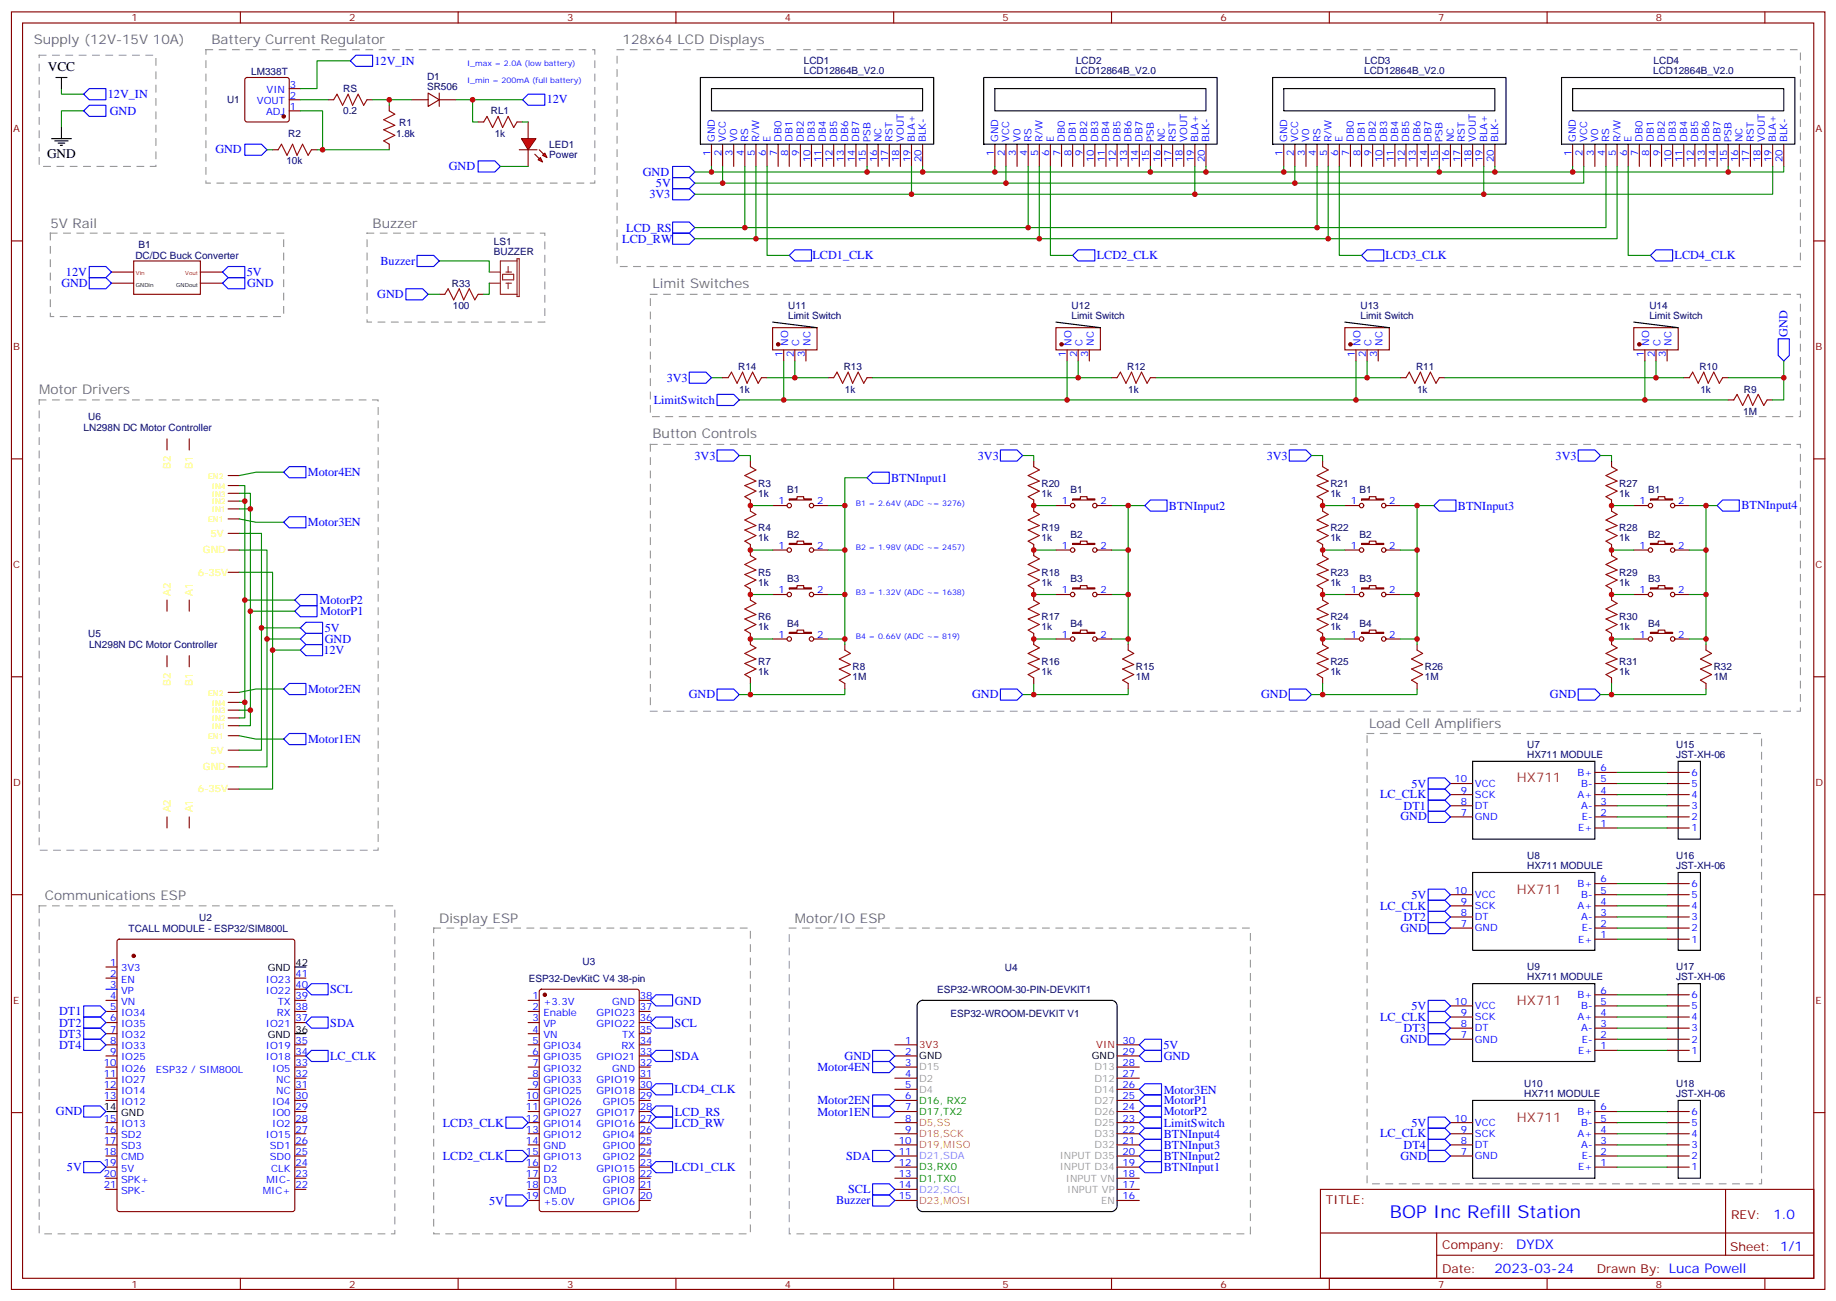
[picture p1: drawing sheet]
<svg xmlns="http://www.w3.org/2000/svg" width="583mm" height="413mm" viewBox="0 0 583 413" stroke-linecap="round" stroke-linejoin="round" font-family="sans-serif">
<defs><g id="words">
<text font-size="5.6" fill="#00f" x="441.3" y="386.4">BOP Inc Refill Station</text>
<g font-size="4.2" fill="#666">
<text x="10.7" y="14">Supply (12V-15V 10A)</text>
<text x="67.1" y="14">Battery Current Regulator</text>
<text x="197.7" y="14">128x64 LCD Displays</text>
<text x="16" y="72.2">5V Rail</text>
<text x="118.3" y="72.2">Buzzer</text>
<text x="207.2" y="91.5">Limit Switches</text>
<text x="12.5" y="125.1">Motor Drivers</text>
<text x="207.2" y="139.1">Button Controls</text>
<text x="434.6" y="230.8">Load Cell Amplifiers</text>
<text x="14.2" y="285.6">Communications ESP</text>
<text x="139.5" y="292.7">Display ESP</text>
<text x="252.3" y="292.7">Motor/IO ESP</text>
</g>
<g font-size="4.2">
<text x="15.2" y="22.5">VCC</text>
<text x="14.9" y="50.1">GND</text>
</g>
<g font-size="4.2" fill="#960">
<text x="481.6" y="248.2">HX711</text>
<text x="481.6" y="283.5">HX711</text>
<text x="481.6" y="318.8">HX711</text>
<text x="481.6" y="355.8">HX711</text>
</g>
<g font-size="4.2" fill="#00f">
<text x="563" y="386.6">1.0</text>
<text x="481.4" y="396.2">DYDX</text>
<text x="474.5" y="404">2023-03-24</text>
</g>
<g font-size="3.9" fill="#00f">
<text x="118.9" y="20.5">12V_IN</text>
<text x="34.2" y="31.1">12V_IN</text>
<text x="173.6" y="32.8">12V</text>
<text x="34.8" y="36.5">GND</text>
<text x="68.4" y="48.7">GND</text>
<text x="142.5" y="54">GND</text>
<text x="204.1" y="55.7">GND</text>
<text x="208.2" y="59.3">5V</text>
<text x="206.2" y="62.8">3V3</text>
<text x="197.6" y="77">LCD_RW</text>
<text x="198.8" y="73.5">LCD_RS</text>
<text x="258" y="82.2">LCD1_CLK</text>
<text x="348.2" y="82.3">LCD2_CLK</text>
<text x="439.9" y="82.2">LCD3_CLK</text>
<text x="531.6" y="82.3">LCD4_CLK</text>
<text x="20.9" y="87.5">12V</text>
<text x="78.3" y="87.5">5V</text>
<text x="120.8" y="84">Buzzer</text>
<text x="19.5" y="91.1">GND</text>
<text x="78.4" y="91.1">GND</text>
<text x="119.8" y="94.6">GND</text>
<text x="567.5" y="106.8" transform="rotate(-90 567.5 106.8)">GND</text>
<text x="211.7" y="121.1">3V3</text>
<text x="207.5" y="128.1">LimitSwitch</text>
<text x="220.5" y="145.9">3V3</text>
<text x="310.4" y="145.9">3V3</text>
<text x="402.2" y="145.9">3V3</text>
<text x="493.9" y="145.9">3V3</text>
<text x="97.7" y="151">Motor4EN</text>
<text x="282.9" y="153.1">BTNInput1</text>
<text x="371.1" y="161.9">BTNInput2</text>
<text x="462.8" y="161.9">BTNInput3</text>
<text x="552.9" y="161.6">BTNInput4</text>
<text x="97.7" y="166.9">Motor3EN</text>
<text x="101.5" y="191.7">MotorP2</text>
<text x="101.6" y="195.2">MotorP1</text>
<text x="103.1" y="200.6">5V</text>
<text x="102.7" y="207.6">12V</text>
<text x="103.1" y="204.1">GND</text>
<text x="97.8" y="220">Motor2EN</text>
<text x="218.7" y="221.6">GND</text>
<text x="308.6" y="221.6">GND</text>
<text x="400.4" y="221.6">GND</text>
<text x="492.1" y="221.6">GND</text>
<text x="97.8" y="235.8">Motor1EN</text>
<text x="448.1" y="249.9">5V</text>
<text x="438.1" y="253.3">LC_CLK</text>
<text x="445.6" y="256.9">DT1</text>
<text x="444.6" y="260.3">GND</text>
<text x="448.1" y="285.2">5V</text>
<text x="438.1" y="288.6">LC_CLK</text>
<text x="445.6" y="292.2">DT2</text>
<text x="444.6" y="295.6">GND</text>
<text x="104.8" y="315.2">SCL</text>
<text x="18.8" y="322.2">DT1</text>
<text x="214.2" y="318.7">GND</text>
<text x="438.1" y="323.8">LC_CLK</text>
<text x="448.1" y="320.4">5V</text>
<text x="18.8" y="325.7">DT2</text>
<text x="18.8" y="329.2">DT3</text>
<text x="104.9" y="325.8">SDA</text>
<text x="214.2" y="325.8">SCL</text>
<text x="445.6" y="327.5">DT3</text>
<text x="18.8" y="332.8">DT4</text>
<text x="369.4" y="332.7">5V</text>
<text x="444.6" y="330.9">GND</text>
<text x="104.8" y="336.2">LC_CLK</text>
<text x="214.2" y="336.4">SDA</text>
<text x="259.5" y="339.8">Motor4EN</text>
<text x="268.1" y="336.2">GND</text>
<text x="369.4" y="336.4">GND</text>
<text x="214.1" y="346.8">LCD4_CLK</text>
<text x="369.4" y="347">Motor3EN</text>
<text x="17.7" y="353.8">GND</text>
<text x="259.5" y="353.9">Motor1EN</text>
<text x="259.5" y="350.4">Motor2EN</text>
<text x="369.5" y="350.4">MotorP1</text>
<text x="369.5" y="353.9">MotorP2</text>
<text x="140.6" y="357.5">LCD3_CLK</text>
<text x="214.2" y="357.5">LCD_RW</text>
<text x="214.2" y="354">LCD_RS</text>
<text x="369.5" y="357.5">LimitSwitch</text>
<text x="448.1" y="357.5">5V</text>
<text x="369.5" y="361.1">BTNInput4</text>
<text x="369.5" y="364.6">BTNInput3</text>
<text x="438.1" y="360.9">LC_CLK</text>
<text x="445.6" y="364.5">DT4</text>
<text x="21.3" y="371.6">5V</text>
<text x="140.6" y="368">LCD2_CLK</text>
<text x="214.2" y="371.5">LCD1_CLK</text>
<text x="268.6" y="368.1">SDA</text>
<text x="369.5" y="368.1">BTNInput2</text>
<text x="369.5" y="371.7">BTNInput1</text>
<text x="444.6" y="367.9">GND</text>
<text x="155.3" y="382.2">5V</text>
<text x="265.4" y="382.1">Buzzer</text>
<text x="269.3" y="378.6">SCL</text>
</g>
<g font-size="3.9" fill="#800">
<text x="421" y="382">TITLE:</text>
<text x="549.6" y="386.6">REV:</text>
<text x="457.9" y="396.2">Company:</text>
<text x="549.2" y="396.8">Sheet: 1/1</text>
<text x="457.9" y="403.8">Date:</text>
<text x="506.9" y="403.9">Drawn By: Luca Powell</text>
</g>
<g font-size="3.2" fill="#800">
<text x="41.7" y="6.8">1</text>
<text x="110.9" y="6.8">2</text>
<text x="180" y="6.8">3</text>
<text x="249.2" y="6.8">4</text>
<text x="318.3" y="6.8">5</text>
<text x="387.5" y="6.8">6</text>
<text x="456.6" y="6.8">7</text>
<text x="525.7" y="6.8">8</text>
<text x="4.2" y="41.9">A</text>
<text x="576.4" y="41.9">A</text>
<text x="4.2" y="111">B</text>
<text x="576.4" y="111">B</text>
<text x="4.2" y="180.2">C</text>
<text x="576.4" y="180.2">C</text>
<text x="4.2" y="249.3">D</text>
<text x="576.4" y="249.3">D</text>
<text x="4.2" y="318.5">E</text>
<text x="576.4" y="318.5">E</text>
<text x="41.7" y="408.6">1</text>
<text x="110.9" y="408.6">2</text>
<text x="180" y="408.6">3</text>
<text x="249.2" y="408.6">4</text>
<text x="318.3" y="408.6">5</text>
<text x="387.5" y="408.6">6</text>
<text x="456.6" y="408.6">7</text>
<text x="525.7" y="408.6">8</text>
</g>
<g font-size="3.2" fill="#000080">
<text x="79.7" y="23.9">LM338T</text>
<text x="255.2" y="23.5">LCD12864B_V2.0</text>
<text x="255.2" y="20.3">LCD1</text>
<text x="341.4" y="23.5">LCD12864B_V2.0</text>
<text x="341.6" y="20.4">LCD2</text>
<text x="433.1" y="23.5">LCD12864B_V2.0</text>
<text x="433.3" y="20.4">LCD3</text>
<text x="524.8" y="23.5">LCD12864B_V2.0</text>
<text x="525" y="20.4">LCD4</text>
<text x="108.9" y="29.2">RS</text>
<text x="135.6" y="28.5">SR506</text>
<text x="135.6" y="25.4">D1</text>
<text x="72.1" y="32.8">U1</text>
<text x="108.9" y="36.3">0.2</text>
<text x="126.8" y="39.9">R1</text>
<text x="155.8" y="36.3">RL1</text>
<text x="91.5" y="43.3">R2</text>
<text x="125.7" y="43.4">1.8k</text>
<text x="157.1" y="43.4">1k</text>
<text x="174.4" y="46.9">LED1</text>
<text x="90.9" y="52.2">10k</text>
<text x="174.4" y="50.1">Power</text>
<text x="156.8" y="77.8">LS1</text>
<text x="43" y="82.2">DC/DC Buck Converter</text>
<text x="44" y="78.6">B1</text>
<text x="156.8" y="81">BUZZER</text>
<text x="143.5" y="91">R33</text>
<text x="143.8" y="98.1">100</text>
<text x="250.2" y="101.1">Limit Switch</text>
<text x="250.2" y="98">U11</text>
<text x="340.2" y="101.1">Limit Switch</text>
<text x="340.2" y="98">U12</text>
<text x="431.9" y="101.1">Limit Switch</text>
<text x="431.9" y="98">U13</text>
<text x="523.6" y="101.1">Limit Switch</text>
<text x="523.6" y="98">U14</text>
<text x="234.4" y="117.5">R14</text>
<text x="267.9" y="117.5">R13</text>
<text x="357.8" y="117.5">R12</text>
<text x="449.6" y="117.5">R11</text>
<text x="539.5" y="117.5">R10</text>
<text x="234.7" y="124.5">1k</text>
<text x="268.2" y="124.5">1k</text>
<text x="358.2" y="124.5">1k</text>
<text x="449.9" y="124.5">1k</text>
<text x="539.9" y="124.5">1k</text>
<text x="553.6" y="124.5">R9</text>
<text x="553.4" y="131.6">1M</text>
<text x="26.5" y="136.9">LN298N DC Motor Controller</text>
<text x="28" y="133.3">U6</text>
<text x="240.7" y="154.4">R3</text>
<text x="330.7" y="154.4">R20</text>
<text x="422.4" y="154.4">R21</text>
<text x="514.1" y="154.4">R27</text>
<text x="240.7" y="157.6">1k</text>
<text x="249.9" y="156.5">B1</text>
<text x="330.7" y="157.6">1k</text>
<text x="339.9" y="156.5">B1</text>
<text x="422.4" y="157.6">1k</text>
<text x="431.6" y="156.5">B1</text>
<text x="514.1" y="157.6">1k</text>
<text x="523.3" y="156.5">B1</text>
<text x="240.7" y="171.7">1k</text>
<text x="240.7" y="168.5">R4</text>
<text x="249.9" y="170.6">B2</text>
<text x="330.7" y="171.7">1k</text>
<text x="330.7" y="168.5">R19</text>
<text x="339.9" y="170.6">B2</text>
<text x="422.4" y="171.7">1k</text>
<text x="422.4" y="168.5">R22</text>
<text x="431.6" y="170.6">B2</text>
<text x="514.1" y="171.7">1k</text>
<text x="514.1" y="168.5">R28</text>
<text x="523.3" y="170.6">B2</text>
<text x="240.7" y="185.8">1k</text>
<text x="240.7" y="182.6">R5</text>
<text x="249.9" y="184.7">B3</text>
<text x="330.7" y="185.8">1k</text>
<text x="330.7" y="182.6">R18</text>
<text x="339.9" y="184.7">B3</text>
<text x="422.4" y="185.8">1k</text>
<text x="422.4" y="182.6">R23</text>
<text x="431.6" y="184.7">B3</text>
<text x="514.1" y="185.8">1k</text>
<text x="514.1" y="182.6">R29</text>
<text x="523.3" y="184.7">B3</text>
<text x="240.7" y="196.7">R6</text>
<text x="330.7" y="196.7">R17</text>
<text x="422.4" y="196.7">R24</text>
<text x="514.1" y="196.7">R30</text>
<text x="28" y="202.1">U5</text>
<text x="240.7" y="199.9">1k</text>
<text x="249.9" y="198.9">B4</text>
<text x="330.7" y="199.9">1k</text>
<text x="339.9" y="198.9">B4</text>
<text x="422.4" y="199.9">1k</text>
<text x="431.6" y="198.9">B4</text>
<text x="514.1" y="199.9">1k</text>
<text x="523.3" y="198.9">B4</text>
<text x="28.3" y="205.6">LN298N DC Motor Controller</text>
<text x="240.7" y="214">1k</text>
<text x="240.7" y="210.9">R7</text>
<text x="270.7" y="215.8">1M</text>
<text x="270.7" y="212.6">R8</text>
<text x="330.7" y="214">1k</text>
<text x="330.7" y="210.9">R16</text>
<text x="360.6" y="215.8">1M</text>
<text x="360.6" y="212.6">R15</text>
<text x="422.4" y="214">1k</text>
<text x="422.4" y="210.9">R25</text>
<text x="452.4" y="215.8">1M</text>
<text x="452.4" y="212.6">R26</text>
<text x="514.1" y="214">1k</text>
<text x="514.1" y="210.9">R31</text>
<text x="544.1" y="215.8">1M</text>
<text x="544.1" y="212.6">R32</text>
<text x="484.8" y="237.3">U7</text>
<text x="532.1" y="237.3">U15</text>
<text x="484.8" y="240.5">HX711 MODULE</text>
<text x="532.1" y="240.5">JST-XH-06</text>
<text x="484.8" y="275.8">HX711 MODULE</text>
<text x="484.8" y="272.6">U8</text>
<text x="532.1" y="275.8">JST-XH-06</text>
<text x="532.1" y="272.6">U16</text>
<text x="63.3" y="292.1">U2</text>
<text x="40.8" y="295.6">TCALL MODULE - ESP32/SIM800L</text>
<text x="167.9" y="311.5">ESP32-DevKitC V4 38-pin</text>
<text x="185" y="306.2">U3</text>
<text x="319" y="308">U4</text>
<text x="484.8" y="311">HX711 MODULE</text>
<text x="484.8" y="307.9">U9</text>
<text x="532.1" y="311">JST-XH-06</text>
<text x="532.1" y="307.9">U17</text>
<text x="297.5" y="315">ESP32-WROOM-30-PIN-DEVKIT1</text>
<text x="301.7" y="322.7">ESP32-WROOM-DEVKIT V1</text>
<text x="483.9" y="344.9">U10</text>
<text x="532.1" y="344.9">U18</text>
<text x="483.9" y="348.1">HX711 MODULE</text>
<text x="532.1" y="348.1">JST-XH-06</text>
</g>
<g font-size="3.2" fill="#00f">
<text x="84.6" y="29.5">VIN</text>
<text x="92" y="27.8">3</text>
<text x="81.6" y="33.1">VOUT</text>
<text x="92" y="34.8">1</text>
<text x="92" y="31.3">2</text>
<text x="84.5" y="36.6">ADJ</text>
<text x="226.9" y="45" transform="rotate(-90 226.9 45)">GND</text>
<text x="230.5" y="45" transform="rotate(-90 230.5 45)">VCC</text>
<text x="234" y="45" transform="rotate(-90 234 45)">V0</text>
<text x="237.5" y="45" transform="rotate(-90 237.5 45)">RS</text>
<text x="241.1" y="45" transform="rotate(-90 241.1 45)">R/W</text>
<text x="244.6" y="45" transform="rotate(-90 244.6 45)">E</text>
<text x="248.1" y="45" transform="rotate(-90 248.1 45)">DB0</text>
<text x="251.6" y="45" transform="rotate(-90 251.6 45)">DB1</text>
<text x="255.2" y="45" transform="rotate(-90 255.2 45)">DB2</text>
<text x="258.7" y="45" transform="rotate(-90 258.7 45)">DB3</text>
<text x="262.2" y="45" transform="rotate(-90 262.2 45)">DB4</text>
<text x="265.7" y="45" transform="rotate(-90 265.7 45)">DB5</text>
<text x="269.3" y="45" transform="rotate(-90 269.3 45)">DB6</text>
<text x="272.8" y="45" transform="rotate(-90 272.8 45)">DB7</text>
<text x="276.3" y="45" transform="rotate(-90 276.3 45)">PSB</text>
<text x="279.9" y="45" transform="rotate(-90 279.9 45)">NC</text>
<text x="283.4" y="45" transform="rotate(-90 283.4 45)">RST</text>
<text x="286.9" y="45" transform="rotate(-90 286.9 45)">VOUT</text>
<text x="290.4" y="45" transform="rotate(-90 290.4 45)">BLA+</text>
<text x="294" y="45" transform="rotate(-90 294 45)">BLK-</text>
<text x="316.9" y="45" transform="rotate(-90 316.9 45)">GND</text>
<text x="320.4" y="45" transform="rotate(-90 320.4 45)">VCC</text>
<text x="324" y="45" transform="rotate(-90 324 45)">V0</text>
<text x="327.5" y="45" transform="rotate(-90 327.5 45)">RS</text>
<text x="331" y="45" transform="rotate(-90 331 45)">R/W</text>
<text x="334.5" y="45" transform="rotate(-90 334.5 45)">E</text>
<text x="338.1" y="45" transform="rotate(-90 338.1 45)">DB0</text>
<text x="341.6" y="45" transform="rotate(-90 341.6 45)">DB1</text>
<text x="345.1" y="45" transform="rotate(-90 345.1 45)">DB2</text>
<text x="348.7" y="45" transform="rotate(-90 348.7 45)">DB3</text>
<text x="352.2" y="45" transform="rotate(-90 352.2 45)">DB4</text>
<text x="355.7" y="45" transform="rotate(-90 355.7 45)">DB5</text>
<text x="359.2" y="45" transform="rotate(-90 359.2 45)">DB6</text>
<text x="362.8" y="45" transform="rotate(-90 362.8 45)">DB7</text>
<text x="366.3" y="45" transform="rotate(-90 366.3 45)">PSB</text>
<text x="369.8" y="45" transform="rotate(-90 369.8 45)">NC</text>
<text x="373.3" y="45" transform="rotate(-90 373.3 45)">RST</text>
<text x="376.9" y="45" transform="rotate(-90 376.9 45)">VOUT</text>
<text x="380.4" y="45" transform="rotate(-90 380.4 45)">BLA+</text>
<text x="383.9" y="45" transform="rotate(-90 383.9 45)">BLK-</text>
<text x="408.6" y="45" transform="rotate(-90 408.6 45)">GND</text>
<text x="412.2" y="45" transform="rotate(-90 412.2 45)">VCC</text>
<text x="415.7" y="45" transform="rotate(-90 415.7 45)">V0</text>
<text x="419.2" y="45" transform="rotate(-90 419.2 45)">RS</text>
<text x="422.7" y="45" transform="rotate(-90 422.7 45)">R/W</text>
<text x="426.3" y="45" transform="rotate(-90 426.3 45)">E</text>
<text x="429.8" y="45" transform="rotate(-90 429.8 45)">DB0</text>
<text x="433.3" y="45" transform="rotate(-90 433.3 45)">DB1</text>
<text x="436.8" y="45" transform="rotate(-90 436.8 45)">DB2</text>
<text x="440.4" y="45" transform="rotate(-90 440.4 45)">DB3</text>
<text x="443.9" y="45" transform="rotate(-90 443.9 45)">DB4</text>
<text x="447.4" y="45" transform="rotate(-90 447.4 45)">DB5</text>
<text x="451" y="45" transform="rotate(-90 451 45)">DB6</text>
<text x="454.5" y="45" transform="rotate(-90 454.5 45)">DB7</text>
<text x="458" y="45" transform="rotate(-90 458 45)">PSB</text>
<text x="461.5" y="45" transform="rotate(-90 461.5 45)">NC</text>
<text x="465.1" y="45" transform="rotate(-90 465.1 45)">RST</text>
<text x="468.6" y="45" transform="rotate(-90 468.6 45)">VOUT</text>
<text x="472.1" y="45" transform="rotate(-90 472.1 45)">BLA+</text>
<text x="475.7" y="45" transform="rotate(-90 475.7 45)">BLK-</text>
<text x="500.3" y="45" transform="rotate(-90 500.3 45)">GND</text>
<text x="503.9" y="45" transform="rotate(-90 503.9 45)">VCC</text>
<text x="507.4" y="45" transform="rotate(-90 507.4 45)">V0</text>
<text x="510.9" y="45" transform="rotate(-90 510.9 45)">RS</text>
<text x="514.5" y="45" transform="rotate(-90 514.5 45)">R/W</text>
<text x="518" y="45" transform="rotate(-90 518 45)">E</text>
<text x="521.5" y="45" transform="rotate(-90 521.5 45)">DB0</text>
<text x="525" y="45" transform="rotate(-90 525 45)">DB1</text>
<text x="528.6" y="45" transform="rotate(-90 528.6 45)">DB2</text>
<text x="532.1" y="45" transform="rotate(-90 532.1 45)">DB3</text>
<text x="535.6" y="45" transform="rotate(-90 535.6 45)">DB4</text>
<text x="539.2" y="45" transform="rotate(-90 539.2 45)">DB5</text>
<text x="542.7" y="45" transform="rotate(-90 542.7 45)">DB6</text>
<text x="546.2" y="45" transform="rotate(-90 546.2 45)">DB7</text>
<text x="549.7" y="45" transform="rotate(-90 549.7 45)">PSB</text>
<text x="553.3" y="45" transform="rotate(-90 553.3 45)">NC</text>
<text x="556.8" y="45" transform="rotate(-90 556.8 45)">RST</text>
<text x="560.3" y="45" transform="rotate(-90 560.3 45)">VOUT</text>
<text x="563.8" y="45" transform="rotate(-90 563.8 45)">BLA+</text>
<text x="567.4" y="45" transform="rotate(-90 567.4 45)">BLK-</text>
<text x="225.5" y="49.5" transform="rotate(-90 225.5 49.5)">1</text>
<text x="229.1" y="49.5" transform="rotate(-90 229.1 49.5)">2</text>
<text x="232.6" y="49.5" transform="rotate(-90 232.6 49.5)">3</text>
<text x="236.1" y="49.5" transform="rotate(-90 236.1 49.5)">4</text>
<text x="239.6" y="49.5" transform="rotate(-90 239.6 49.5)">5</text>
<text x="243.2" y="49.5" transform="rotate(-90 243.2 49.5)">6</text>
<text x="246.7" y="49.5" transform="rotate(-90 246.7 49.5)">7</text>
<text x="250.2" y="49.5" transform="rotate(-90 250.2 49.5)">8</text>
<text x="253.8" y="49.5" transform="rotate(-90 253.8 49.5)">9</text>
<text x="257.3" y="51.6" transform="rotate(-90 257.3 51.6)">10</text>
<text x="260.8" y="51.6" transform="rotate(-90 260.8 51.6)">11</text>
<text x="264.3" y="51.6" transform="rotate(-90 264.3 51.6)">12</text>
<text x="267.9" y="51.6" transform="rotate(-90 267.9 51.6)">13</text>
<text x="271.4" y="51.6" transform="rotate(-90 271.4 51.6)">14</text>
<text x="274.9" y="51.6" transform="rotate(-90 274.9 51.6)">15</text>
<text x="278.4" y="51.6" transform="rotate(-90 278.4 51.6)">16</text>
<text x="282" y="51.6" transform="rotate(-90 282 51.6)">17</text>
<text x="285.5" y="51.6" transform="rotate(-90 285.5 51.6)">18</text>
<text x="289" y="51.6" transform="rotate(-90 289 51.6)">19</text>
<text x="292.6" y="51.6" transform="rotate(-90 292.6 51.6)">20</text>
<text x="315.5" y="49.5" transform="rotate(-90 315.5 49.5)">1</text>
<text x="319" y="49.5" transform="rotate(-90 319 49.5)">2</text>
<text x="322.5" y="49.5" transform="rotate(-90 322.5 49.5)">3</text>
<text x="326.1" y="49.5" transform="rotate(-90 326.1 49.5)">4</text>
<text x="329.6" y="49.5" transform="rotate(-90 329.6 49.5)">5</text>
<text x="333.1" y="49.5" transform="rotate(-90 333.1 49.5)">6</text>
<text x="336.7" y="49.5" transform="rotate(-90 336.7 49.5)">7</text>
<text x="340.2" y="49.5" transform="rotate(-90 340.2 49.5)">8</text>
<text x="343.7" y="49.5" transform="rotate(-90 343.7 49.5)">9</text>
<text x="347.2" y="51.6" transform="rotate(-90 347.2 51.6)">10</text>
<text x="350.8" y="51.6" transform="rotate(-90 350.8 51.6)">11</text>
<text x="354.3" y="51.6" transform="rotate(-90 354.3 51.6)">12</text>
<text x="357.8" y="51.6" transform="rotate(-90 357.8 51.6)">13</text>
<text x="361.4" y="51.6" transform="rotate(-90 361.4 51.6)">14</text>
<text x="364.9" y="51.6" transform="rotate(-90 364.9 51.6)">15</text>
<text x="368.4" y="51.6" transform="rotate(-90 368.4 51.6)">16</text>
<text x="371.9" y="51.6" transform="rotate(-90 371.9 51.6)">17</text>
<text x="375.5" y="51.6" transform="rotate(-90 375.5 51.6)">18</text>
<text x="379" y="51.6" transform="rotate(-90 379 51.6)">19</text>
<text x="382.5" y="51.6" transform="rotate(-90 382.5 51.6)">20</text>
<text x="407.2" y="49.5" transform="rotate(-90 407.2 49.5)">1</text>
<text x="410.7" y="49.5" transform="rotate(-90 410.7 49.5)">2</text>
<text x="414.3" y="49.5" transform="rotate(-90 414.3 49.5)">3</text>
<text x="417.8" y="49.5" transform="rotate(-90 417.8 49.5)">4</text>
<text x="421.3" y="49.5" transform="rotate(-90 421.3 49.5)">5</text>
<text x="424.9" y="49.5" transform="rotate(-90 424.9 49.5)">6</text>
<text x="428.4" y="49.5" transform="rotate(-90 428.4 49.5)">7</text>
<text x="431.9" y="49.5" transform="rotate(-90 431.9 49.5)">8</text>
<text x="435.4" y="49.5" transform="rotate(-90 435.4 49.5)">9</text>
<text x="439" y="51.6" transform="rotate(-90 439 51.6)">10</text>
<text x="442.5" y="51.6" transform="rotate(-90 442.5 51.6)">11</text>
<text x="446" y="51.6" transform="rotate(-90 446 51.6)">12</text>
<text x="449.5" y="51.6" transform="rotate(-90 449.5 51.6)">13</text>
<text x="453.1" y="51.6" transform="rotate(-90 453.1 51.6)">14</text>
<text x="456.6" y="51.6" transform="rotate(-90 456.6 51.6)">15</text>
<text x="460.1" y="51.6" transform="rotate(-90 460.1 51.6)">16</text>
<text x="463.7" y="51.6" transform="rotate(-90 463.7 51.6)">17</text>
<text x="467.2" y="51.6" transform="rotate(-90 467.2 51.6)">18</text>
<text x="470.7" y="51.6" transform="rotate(-90 470.7 51.6)">19</text>
<text x="474.2" y="51.6" transform="rotate(-90 474.2 51.6)">20</text>
<text x="498.9" y="49.5" transform="rotate(-90 498.9 49.5)">1</text>
<text x="502.5" y="49.5" transform="rotate(-90 502.5 49.5)">2</text>
<text x="506" y="49.5" transform="rotate(-90 506 49.5)">3</text>
<text x="509.5" y="49.5" transform="rotate(-90 509.5 49.5)">4</text>
<text x="513" y="49.5" transform="rotate(-90 513 49.5)">5</text>
<text x="516.6" y="49.5" transform="rotate(-90 516.6 49.5)">6</text>
<text x="520.1" y="49.5" transform="rotate(-90 520.1 49.5)">7</text>
<text x="523.6" y="49.5" transform="rotate(-90 523.6 49.5)">8</text>
<text x="527.2" y="49.5" transform="rotate(-90 527.2 49.5)">9</text>
<text x="530.7" y="51.6" transform="rotate(-90 530.7 51.6)">10</text>
<text x="534.2" y="51.6" transform="rotate(-90 534.2 51.6)">11</text>
<text x="537.7" y="51.6" transform="rotate(-90 537.7 51.6)">12</text>
<text x="541.3" y="51.6" transform="rotate(-90 541.3 51.6)">13</text>
<text x="544.8" y="51.6" transform="rotate(-90 544.8 51.6)">14</text>
<text x="548.3" y="51.6" transform="rotate(-90 548.3 51.6)">15</text>
<text x="551.9" y="51.6" transform="rotate(-90 551.9 51.6)">16</text>
<text x="555.4" y="51.6" transform="rotate(-90 555.4 51.6)">17</text>
<text x="558.9" y="51.6" transform="rotate(-90 558.9 51.6)">18</text>
<text x="562.4" y="51.6" transform="rotate(-90 562.4 51.6)">19</text>
<text x="566" y="51.6" transform="rotate(-90 566 51.6)">20</text>
<text x="248.5" y="113.2" transform="rotate(-90 248.5 113.2)">1</text>
<text x="250.2" y="109.7" transform="rotate(-90 250.2 109.7)">NO</text>
<text x="252" y="113.2" transform="rotate(-90 252 113.2)">2</text>
<text x="253.8" y="109.7" transform="rotate(-90 253.8 109.7)">C</text>
<text x="255.5" y="113.2" transform="rotate(-90 255.5 113.2)">3</text>
<text x="257.3" y="109.7" transform="rotate(-90 257.3 109.7)">NC</text>
<text x="338.4" y="113.2" transform="rotate(-90 338.4 113.2)">1</text>
<text x="340.2" y="109.7" transform="rotate(-90 340.2 109.7)">NO</text>
<text x="341.9" y="113.2" transform="rotate(-90 341.9 113.2)">2</text>
<text x="343.7" y="109.7" transform="rotate(-90 343.7 109.7)">C</text>
<text x="345.5" y="113.2" transform="rotate(-90 345.5 113.2)">3</text>
<text x="347.2" y="109.7" transform="rotate(-90 347.2 109.7)">NC</text>
<text x="430.1" y="113.2" transform="rotate(-90 430.1 113.2)">1</text>
<text x="431.9" y="109.7" transform="rotate(-90 431.9 109.7)">NO</text>
<text x="433.7" y="113.2" transform="rotate(-90 433.7 113.2)">2</text>
<text x="435.4" y="109.7" transform="rotate(-90 435.4 109.7)">C</text>
<text x="437.2" y="113.2" transform="rotate(-90 437.2 113.2)">3</text>
<text x="439" y="109.7" transform="rotate(-90 439 109.7)">NC</text>
<text x="521.9" y="113.2" transform="rotate(-90 521.9 113.2)">1</text>
<text x="523.6" y="109.7" transform="rotate(-90 523.6 109.7)">NO</text>
<text x="525.4" y="113.2" transform="rotate(-90 525.4 113.2)">2</text>
<text x="527.2" y="109.7" transform="rotate(-90 527.2 109.7)">C</text>
<text x="528.9" y="113.2" transform="rotate(-90 528.9 113.2)">3</text>
<text x="530.7" y="109.7" transform="rotate(-90 530.7 109.7)">NC</text>
<text x="247.1" y="160.1">1</text>
<text x="259.4" y="160.1">2</text>
<text x="337.1" y="160.1">1</text>
<text x="349.4" y="160.1">2</text>
<text x="428.8" y="160.1">1</text>
<text x="441.1" y="160.1">2</text>
<text x="520.6" y="160.1">1</text>
<text x="532.8" y="160.1">2</text>
<text x="247.1" y="174.2">1</text>
<text x="259.4" y="174.2">2</text>
<text x="337.1" y="174.2">1</text>
<text x="349.4" y="174.2">2</text>
<text x="428.8" y="174.2">1</text>
<text x="441.1" y="174.2">2</text>
<text x="520.6" y="174.2">1</text>
<text x="532.8" y="174.2">2</text>
<text x="247.1" y="188.3">1</text>
<text x="259.4" y="188.3">2</text>
<text x="337.1" y="188.3">1</text>
<text x="349.4" y="188.3">2</text>
<text x="428.8" y="188.3">1</text>
<text x="441.1" y="188.3">2</text>
<text x="520.6" y="188.3">1</text>
<text x="532.8" y="188.3">2</text>
<text x="247.1" y="202.4">1</text>
<text x="259.4" y="202.4">2</text>
<text x="337.1" y="202.4">1</text>
<text x="349.4" y="202.4">2</text>
<text x="428.8" y="202.4">1</text>
<text x="441.1" y="202.4">2</text>
<text x="520.6" y="202.4">1</text>
<text x="532.8" y="202.4">2</text>
<text x="508.1" y="244.7">6</text>
<text x="461.7" y="248.2">10</text>
<text x="463.8" y="251.8">9</text>
<text x="468.2" y="249.7">VCC</text>
<text x="500.9" y="246.1">B+</text>
<text x="502" y="249.7">B-</text>
<text x="508.1" y="251.8">4</text>
<text x="508.1" y="248.2">5</text>
<text x="537" y="249.7">5</text>
<text x="537" y="246.1">6</text>
<text x="463.8" y="255.3">8</text>
<text x="468.2" y="256.7">DT</text>
<text x="468.2" y="253.2">SCK</text>
<text x="500.9" y="253.2">A+</text>
<text x="502" y="256.7">A-</text>
<text x="508.1" y="255.3">3</text>
<text x="537" y="256.7">3</text>
<text x="537" y="253.2">4</text>
<text x="463.8" y="258.8">7</text>
<text x="468.2" y="260.2">GND</text>
<text x="501" y="263.8">E+</text>
<text x="502.2" y="260.2">E-</text>
<text x="508.1" y="262.4">1</text>
<text x="508.1" y="258.8">2</text>
<text x="537" y="263.8">1</text>
<text x="537" y="260.2">2</text>
<text x="500.9" y="281.4">B+</text>
<text x="508.1" y="280">6</text>
<text x="537" y="281.4">6</text>
<text x="461.7" y="283.5">10</text>
<text x="463.8" y="287.1">9</text>
<text x="468.2" y="284.9">VCC</text>
<text x="502" y="284.9">B-</text>
<text x="508.1" y="287.1">4</text>
<text x="508.1" y="283.5">5</text>
<text x="537" y="284.9">5</text>
<text x="463.8" y="290.6">8</text>
<text x="468.2" y="292">DT</text>
<text x="468.2" y="288.5">SCK</text>
<text x="500.9" y="288.5">A+</text>
<text x="502" y="292">A-</text>
<text x="508.1" y="290.6">3</text>
<text x="537" y="292">3</text>
<text x="537" y="288.5">4</text>
<text x="463.8" y="294.1">7</text>
<text x="468.2" y="295.5">GND</text>
<text x="501" y="299">E+</text>
<text x="502.2" y="295.5">E-</text>
<text x="508.1" y="297.6">1</text>
<text x="508.1" y="294.1">2</text>
<text x="537" y="299">1</text>
<text x="537" y="295.5">2</text>
<text x="35" y="306.5">1</text>
<text x="35" y="310">2</text>
<text x="38.5" y="308.2">3V3</text>
<text x="38.5" y="311.7">EN</text>
<text x="84.4" y="311.7">IO23</text>
<text x="93.8" y="310">41</text>
<text x="35" y="313.5">3</text>
<text x="35" y="317">4</text>
<text x="38.5" y="315.3">VP</text>
<text x="84.4" y="315.3">IO22</text>
<text x="93.8" y="317">39</text>
<text x="93.8" y="313.5">40</text>
<text x="169" y="317">1</text>
<text x="203.1" y="317">38</text>
<text x="500.9" y="316.7">B+</text>
<text x="508.1" y="315.3">6</text>
<text x="537" y="316.7">6</text>
<text x="35" y="320.6">5</text>
<text x="38.5" y="318.8">VN</text>
<text x="38.5" y="322.3">IO34</text>
<text x="87.9" y="322.3">RX</text>
<text x="88.2" y="318.8">TX</text>
<text x="93.8" y="320.6">38</text>
<text x="169" y="320.6">2</text>
<text x="172.5" y="322.3">Enable</text>
<text x="172.5" y="318.8">+3.3V</text>
<text x="189.4" y="322.3">GPIO23</text>
<text x="194.4" y="318.8">GND</text>
<text x="203.1" y="320.6">37</text>
<text x="461.7" y="318.8">10</text>
<text x="463.8" y="322.3">9</text>
<text x="468.2" y="323.7">SCK</text>
<text x="468.2" y="320.2">VCC</text>
<text x="500.9" y="323.7">A+</text>
<text x="502" y="320.2">B-</text>
<text x="508.1" y="322.3">4</text>
<text x="508.1" y="318.8">5</text>
<text x="537" y="323.7">4</text>
<text x="537" y="320.2">5</text>
<text x="35" y="324.1">6</text>
<text x="35" y="327.6">7</text>
<text x="38.5" y="325.9">IO35</text>
<text x="38.5" y="329.4">IO32</text>
<text x="84.4" y="325.9">IO21</text>
<text x="93.8" y="324.1">37</text>
<text x="169" y="327.6">4</text>
<text x="169" y="324.1">3</text>
<text x="172.5" y="329.4">VN</text>
<text x="172.5" y="325.9">VP</text>
<text x="189.4" y="325.9">GPIO22</text>
<text x="197.5" y="329.4">TX</text>
<text x="203.1" y="324.1">36</text>
<text x="203.1" y="327.6">35</text>
<text x="463.8" y="329.4">7</text>
<text x="463.8" y="325.9">8</text>
<text x="468.2" y="327.3">DT</text>
<text x="502" y="327.3">A-</text>
<text x="508.1" y="329.4">2</text>
<text x="508.1" y="325.9">3</text>
<text x="537" y="327.3">3</text>
<text x="35" y="331.2">8</text>
<text x="35" y="334.7">9</text>
<text x="38.5" y="332.9">IO33</text>
<text x="84.4" y="332.9">IO19</text>
<text x="93.8" y="334.7">34</text>
<text x="93.8" y="331.2">35</text>
<text x="169" y="334.7">6</text>
<text x="169" y="331.2">5</text>
<text x="172.5" y="332.9">GPIO34</text>
<text x="197.3" y="332.9">RX</text>
<text x="203.1" y="331.2">34</text>
<text x="203.1" y="334.7">33</text>
<text x="287.4" y="331.2">1</text>
<text x="287.4" y="334.7">2</text>
<text x="356.4" y="331.2">30</text>
<text x="356.4" y="334.7">29</text>
<text x="468.2" y="330.8">GND</text>
<text x="501" y="334.3">E+</text>
<text x="502.2" y="330.8">E-</text>
<text x="508.1" y="332.9">1</text>
<text x="537" y="334.3">1</text>
<text x="537" y="330.8">2</text>
<text x="32.9" y="338.2">10</text>
<text x="32.9" y="341.7">11</text>
<text x="38.5" y="336.4">IO25</text>
<text x="38.5" y="340">IO26</text>
<text x="49.5" y="340.3">ESP32 / SIM800L</text>
<text x="84.4" y="336.4">IO18</text>
<text x="86.4" y="340">IO5</text>
<text x="93.8" y="341.7">32</text>
<text x="93.8" y="338.2">33</text>
<text x="169" y="341.7">8</text>
<text x="169" y="338.2">7</text>
<text x="172.5" y="340">GPIO32</text>
<text x="172.5" y="336.4">GPIO35</text>
<text x="189.4" y="336.4">GPIO21</text>
<text x="194.4" y="340">GND</text>
<text x="203.1" y="338.2">32</text>
<text x="203.1" y="341.7">31</text>
<text x="287.4" y="338.2">3</text>
<text x="287.4" y="341.7">4</text>
<text x="356.4" y="341.7">27</text>
<text x="356.4" y="338.2">28</text>
<text x="32.9" y="345.3">12</text>
<text x="38.5" y="343.5">IO27</text>
<text x="38.5" y="347">IO14</text>
<text x="87.7" y="347">NC</text>
<text x="87.7" y="343.5">NC</text>
<text x="93.8" y="345.3">31</text>
<text x="169" y="345.3">9</text>
<text x="172.5" y="347">GPIO25</text>
<text x="172.5" y="343.5">GPIO33</text>
<text x="189.4" y="343.5">GPIO19</text>
<text x="189.4" y="347">GPIO18</text>
<text x="203.1" y="345.3">30</text>
<text x="287.4" y="345.3">5</text>
<text x="356.4" y="345.3">26</text>
<text x="32.9" y="348.8">13</text>
<text x="38.5" y="350.6">IO12</text>
<text x="86.4" y="350.6">IO4</text>
<text x="93.8" y="352.3">29</text>
<text x="93.8" y="348.8">30</text>
<text x="167" y="352.3">11</text>
<text x="167" y="348.8">10</text>
<text x="172.5" y="350.6">GPIO26</text>
<text x="191.4" y="350.6">GPIO5</text>
<text x="203.1" y="348.8">29</text>
<text x="203.1" y="352.3">28</text>
<text x="287.4" y="348.8">6</text>
<text x="287.4" y="352.3">7</text>
<text x="356.4" y="348.8">25</text>
<text x="356.4" y="352.3">24</text>
<text x="500.9" y="353.7">B+</text>
<text x="508.1" y="352.3">6</text>
<text x="537" y="353.7">6</text>
<text x="32.9" y="355.8">15</text>
<text x="32.9" y="359.4">16</text>
<text x="38.5" y="357.6">IO13</text>
<text x="86.4" y="357.6">IO2</text>
<text x="86.4" y="354.1">IO0</text>
<text x="93.8" y="359.4">27</text>
<text x="93.8" y="355.8">28</text>
<text x="167" y="359.4">13</text>
<text x="167" y="355.8">12</text>
<text x="172.5" y="357.6">GPIO14</text>
<text x="172.5" y="354.1">GPIO27</text>
<text x="189.4" y="354.1">GPIO17</text>
<text x="189.4" y="357.6">GPIO16</text>
<text x="203.1" y="355.8">27</text>
<text x="203.1" y="359.4">26</text>
<text x="287.4" y="355.8">8</text>
<text x="287.4" y="359.4">9</text>
<text x="356.4" y="355.8">23</text>
<text x="356.4" y="359.4">22</text>
<text x="461.7" y="355.8">10</text>
<text x="463.8" y="359.4">9</text>
<text x="468.2" y="357.3">VCC</text>
<text x="502" y="357.3">B-</text>
<text x="508.1" y="359.4">4</text>
<text x="508.1" y="355.8">5</text>
<text x="537" y="357.3">5</text>
<text x="32.9" y="362.9">17</text>
<text x="38.5" y="361.1">SD2</text>
<text x="38.5" y="364.7">SD3</text>
<text x="84.4" y="361.1">IO15</text>
<text x="85.7" y="364.7">SD1</text>
<text x="93.8" y="362.9">26</text>
<text x="167" y="362.9">14</text>
<text x="172.5" y="364.7">GND</text>
<text x="172.5" y="361.1">GPIO12</text>
<text x="191.4" y="361.1">GPIO4</text>
<text x="191.4" y="364.7">GPIO0</text>
<text x="203.1" y="362.9">25</text>
<text x="285.4" y="362.9">10</text>
<text x="356.4" y="362.9">21</text>
<text x="463.8" y="362.9">8</text>
<text x="468.2" y="364.3">DT</text>
<text x="468.2" y="360.8">SCK</text>
<text x="500.9" y="360.8">A+</text>
<text x="502" y="364.3">A-</text>
<text x="508.1" y="362.9">3</text>
<text x="537" y="364.3">3</text>
<text x="537" y="360.8">4</text>
<text x="32.9" y="366.4">18</text>
<text x="32.9" y="370">19</text>
<text x="38.5" y="368.2">CMD</text>
<text x="38.5" y="371.7">5V</text>
<text x="85.7" y="368.2">SD0</text>
<text x="86.1" y="371.7">CLK</text>
<text x="93.8" y="370">24</text>
<text x="93.8" y="366.4">25</text>
<text x="167" y="370">16</text>
<text x="167" y="366.4">15</text>
<text x="172.5" y="371.7">D2</text>
<text x="172.5" y="368.2">GPIO13</text>
<text x="189.4" y="371.7">GPIO15</text>
<text x="191.4" y="368.2">GPIO2</text>
<text x="203.1" y="366.4">24</text>
<text x="203.1" y="370">23</text>
<text x="285.4" y="366.4">11</text>
<text x="285.4" y="370">12</text>
<text x="356.4" y="366.4">20</text>
<text x="356.4" y="370">19</text>
<text x="463.8" y="366.4">7</text>
<text x="468.2" y="367.8">GND</text>
<text x="501" y="371.4">E+</text>
<text x="502.2" y="367.8">E-</text>
<text x="508.1" y="370">1</text>
<text x="508.1" y="366.4">2</text>
<text x="537" y="371.4">1</text>
<text x="537" y="367.8">2</text>
<text x="32.9" y="373.5">20</text>
<text x="32.9" y="377">21</text>
<text x="38.5" y="375.2">SPK+</text>
<text x="84.6" y="375.2">MIC-</text>
<text x="93.8" y="377">22</text>
<text x="93.8" y="373.5">23</text>
<text x="167" y="377">18</text>
<text x="167" y="373.5">17</text>
<text x="172.5" y="375.2">D3</text>
<text x="191.4" y="375.2">GPIO8</text>
<text x="203.1" y="373.5">22</text>
<text x="203.1" y="377">21</text>
<text x="285.4" y="373.5">13</text>
<text x="285.4" y="377">14</text>
<text x="356.4" y="373.5">18</text>
<text x="356.4" y="377">17</text>
<text x="38.5" y="378.8">SPK-</text>
<text x="83.5" y="378.8">MIC+</text>
<text x="167" y="380.5">19</text>
<text x="172.5" y="382.3">+5.0V</text>
<text x="172.5" y="378.8">CMD</text>
<text x="191.4" y="378.8">GPIO7</text>
<text x="191.4" y="382.3">GPIO6</text>
<text x="203.1" y="380.5">20</text>
<text x="285.4" y="380.5">15</text>
<text x="356.4" y="380.5">16</text>
</g>
<g font-size="3.2" fill="#ff0">
<text x="54.1" y="148.7" transform="rotate(-90 54.1 148.7)">B2</text>
<text x="61.1" y="148.7" transform="rotate(-90 61.1 148.7)">B1</text>
<text x="66.8" y="170.3">5V</text>
<text x="64.4" y="175.6">GND</text>
<text x="62.8" y="182.6">6-35V</text>
<text x="54.1" y="189" transform="rotate(-90 54.1 189)">A2</text>
<text x="61.1" y="189" transform="rotate(-90 61.1 189)">A1</text>
<text x="54.1" y="217.5" transform="rotate(-90 54.1 217.5)">B2</text>
<text x="61.1" y="217.5" transform="rotate(-90 61.1 217.5)">B1</text>
<text x="66.8" y="239.1">5V</text>
<text x="64.4" y="244.4">GND</text>
<text x="62.8" y="251.4">6-35V</text>
<text x="54.1" y="257.8" transform="rotate(-90 54.1 257.8)">A2</text>
<text x="61.1" y="257.8" transform="rotate(-90 61.1 257.8)">A1</text>
</g>
<g font-size="3.2">
<text x="85" y="308.2">GND</text>
<text x="93.8" y="306.5">42</text>
<text x="85" y="329.4">GND</text>
<text x="93.8" y="327.6">36</text>
<text x="291.9" y="336.1">GND</text>
<text x="346.7" y="336.1">GND</text>
<text x="32.9" y="352.3">14</text>
<text x="38.5" y="354.1">GND</text>
</g>
<g font-size="3.2" fill="#f00">
<text x="291.9" y="332.6">3V3</text>
<text x="348.1" y="332.6">VIN</text>
</g>
<g font-size="3.2" fill="#999">
<text x="291.9" y="339.6">D15</text>
<text x="347.5" y="339.6">D13</text>
<text x="291.9" y="343.1">D2</text>
<text x="291.9" y="346.7">D4</text>
<text x="347.5" y="346.7">D14</text>
<text x="347.5" y="343.1">D12</text>
<text x="347.5" y="350.2">D27</text>
<text x="347.5" y="353.7">D26</text>
<text x="347.5" y="357.3">D25</text>
<text x="347.5" y="360.8">D33</text>
<text x="347.5" y="364.3">D32</text>
<text x="336.5" y="367.8">INPUT D35</text>
<text x="336.5" y="371.4">INPUT D34</text>
<text x="338.4" y="374.9">INPUT VN</text>
<text x="338.8" y="378.4">INPUT VP</text>
<text x="349.6" y="382">EN</text>
</g>
<g font-size="3.2" fill="#090">
<text x="291.9" y="350.2">D16, RX2</text>
<text x="291.9" y="353.7">D17,TX2</text>
<text x="291.9" y="371.4">D3,RX0</text>
<text x="291.9" y="374.9">D1,TX0</text>
</g>
<g font-size="3.2" fill="#f90">
<text x="291.9" y="357.3">D5,SS</text>
<text x="291.9" y="360.8">D18,SCK</text>
<text x="291.9" y="364.3">D19,MISO</text>
<text x="291.9" y="382">D23,MOSI</text>
</g>
<g font-size="3.2" fill="#f0f">
<text x="291.9" y="367.8">D21,SDA</text>
<text x="291.9" y="378.4">D22,SCL</text>
</g>
<g font-size="2.5" fill="#00f">
<text x="148.3" y="21.1">I_max = 2.0A (low battery)</text>
<text x="148.3" y="26.4">I_min = 200mA (full battery)</text>
<text x="271.7" y="160.4">B1 = 2.64V (ADC ~= 3276)</text>
<text x="271.7" y="174.5">B2 = 1.98V (ADC ~= 2457)</text>
<text x="271.7" y="188.6">B3 = 1.32V (ADC ~= 1638)</text>
<text x="271.7" y="202.7">B4 = 0.66V (ADC ~= 819)</text>
</g>
<g font-size="2.5" fill="#ff0">
<text x="66" y="151.9">EN2</text>
<text x="67.3" y="155.1">IN4</text>
<text x="67.3" y="160.1">IN2</text>
<text x="67.3" y="157.6">IN3</text>
<text x="66" y="165.7">EN1</text>
<text x="67.3" y="162.5">IN1</text>
<text x="66" y="220.7">EN2</text>
<text x="67.3" y="226.4">IN3</text>
<text x="67.3" y="223.9">IN4</text>
<text x="67.3" y="231.3">IN1</text>
<text x="67.3" y="228.8">IN2</text>
<text x="66" y="234.5">EN1</text>
</g>
<g font-size="1.8" fill="#f00">
<text x="43.1" y="87.4">Vin</text>
<text x="58.8" y="87.4">Vout</text>
</g>
<g font-size="1.8">
<text x="43.1" y="90.9">GNDin</text>
<text x="56" y="90.9">GNDout</text>
</g>
</g></defs>
<g fill="none" stroke="#870000" stroke-width=".35">
<path d="M3.6 3.8h575.8v405.3h-575.8zM7.2 7.3h568.6v398.3h-568.6zM76.3 3.8v3.5M145.5 3.8v3.5M214.6 3.8v3.5M283.7 3.8v3.5M352.9 3.8v3.5M422 3.8v3.5M491.2 3.8v3.5M560.3 3.8v3.5M78 24.8l.4-.2h12.7l.5 .2 .2 .5v12.7l-.2 .5-.5 .2h-12.7l-.5-.2-.2-.5v-12.7zM91.8 31.6h3.6"/>
<path d="M91.8 35.2h3.6M91.8 28.1h3.6M104.2 31.6h1.7M116.5 31.6h1.8M123.6 33.4v1.8M130.6 31.6h5.3M135.9 29.5l3.6 2.1-3.6 2.2zM139.5 31.6h5.2M139.5 29.5v4.3M151.8 38.7h1.8M164.1 38.7h1.8M86.5 47.5h1.8"/>
<path d="M98.9 47.5h1.7M123.6 45.8v1.7M225.9 45.8v7M229.4 45.8v7M232.9 45.8v7M236.5 45.8v7M240 45.8v7M243.5 45.8v7M247.1 45.8v7M250.6 45.8v7M254.1 45.8v7M257.6 45.8v7"/>
<path d="M261.2 45.8v7M264.7 45.8v7M268.2 45.8v7M271.7 45.8v7M275.3 45.8v7M278.8 45.8v7M282.3 45.8v7M285.9 45.8v7M289.4 45.8v7M292.9 45.8v7M315.8 45.8v7M319.4 45.8v7"/>
<path d="M322.9 45.8v7M326.4 45.8v7M330 45.8v7M333.5 45.8v7M337 45.8v7M340.5 45.8v7M344.1 45.8v7M347.6 45.8v7M351.1 45.8v7M354.6 45.8v7M358.2 45.8v7M361.7 45.8v7"/>
<path d="M365.2 45.8v7M368.8 45.8v7M372.3 45.8v7M375.8 45.8v7M379.3 45.8v7M382.9 45.8v7M407.6 45.8v7M411.1 45.8v7M414.6 45.8v7M418.1 45.8v7M421.7 45.8v7M425.2 45.8v7"/>
<path d="M428.7 45.8v7M432.3 45.8v7M435.8 45.8v7M439.3 45.8v7M442.8 45.8v7M446.4 45.8v7M449.9 45.8v7M453.4 45.8v7M457 45.8v7M460.5 45.8v7M464 45.8v7M467.5 45.8v7"/>
<path d="M471.1 45.8v7M474.6 45.8v7M499.3 45.8v7M502.8 45.8v7M506.3 45.8v7M509.9 45.8v7M513.4 45.8v7M516.9 45.8v7M520.5 45.8v7M524 45.8v7M527.5 45.8v7M531 45.8v7"/>
<path d="M534.6 45.8v7M538.1 45.8v7M541.6 45.8v7M545.1 45.8v7M548.7 45.8v7M552.2 45.8v7M555.7 45.8v7M559.3 45.8v7M562.8 45.8v7M566.3 45.8v7M3.6 76.4h3.6M575.8 76.4h3.6"/>
<path d="M35.4 86.3h7M35.4 89.9h7M42.4 82.8h21.2v10.6h-21.2zM63.6 86.3h7.1M63.6 89.9h7.1M229.4 119.8h1.8M241.8 119.8h1.7M245.3 104h14.1v7h-14.1zM248.8 111v3.5M252.3 111v3.5M255.9 111v3.5M262.9 119.8h1.8"/>
<path d="M275.3 119.8h1.7M335.2 104h14.2v7h-14.2zM338.8 111v3.5M342.3 111v3.5M345.8 111v3.5M352.9 119.8h1.7M365.2 119.8h1.8M427 104h14.1v7h-14.1zM430.5 111v3.5M434 111v3.5M437.6 111v3.5M444.6 119.8h1.8"/>
<path d="M457 119.8h1.7M518.7 104h14.1v7h-14.1zM522.2 111v3.5M525.7 111v3.5M529.3 111v3.5M534.6 119.8h1.7M546.9 119.8h1.8M53 139.2v3.6M60.1 139.2v3.6M548.7 126.9h1.7M561 126.9h1.8M3.6 145.6h3.6"/>
<path d="M72.4 159h3.6M72.4 156.5h3.6M72.4 154.1h3.6M72.4 150.9h3.6M238.2 146.3v1.8M238.2 158.6v3.6M250.6 158.3h2.4v-.7h2.2v.7h2.4v.3h-7zM328.2 146.3v1.8M328.2 158.6v3.6M340.5 158.3h2.5v-.7h2.1v.7h2.5v.3h-7.1zM419.9 146.3v1.8M419.9 158.6v3.6"/>
<path d="M432.3 158.3h2.4v-.7h2.1v.7h2.5v.3h-7zM511.6 146.3v1.8M511.6 158.6v3.6M524 158.3h2.5v-.7h2.1v.7h2.4v.3h-7zM575.8 145.6h3.6M72.4 174.5h3.6M72.4 169.2h3.6M72.4 161.5h3.6M72.4 164.6h3.6M238.2 172.8v3.5M245.3 174.5h4.6M245.3 160.4h4.6"/>
<path d="M250.6 172.4h2.4v-.7h2.2v.7h2.4v.4h-7zM258.3 174.5h4.6M258.3 160.4h4.6M328.2 172.8v3.5M335.2 174.5h4.6M335.2 160.4h4.6M340.5 172.4h2.5v-.7h2.1v.7h2.5v.4h-7.1zM348.3 174.5h4.6M348.3 160.4h4.6M419.9 172.8v3.5M427 174.5h4.6M427 160.4h4.6"/>
<path d="M432.3 172.4h2.4v-.7h2.1v.7h2.5v.4h-7zM440 174.5h4.6M440 160.4h4.6M511.6 172.8v3.5M518.7 174.5h4.6M518.7 160.4h4.6M524 172.4h2.5v-.7h2.1v.7h2.4v.4h-7zM531.7 174.5h4.6M531.7 160.4h4.6M53 190.4v3.5M60.1 190.4v3.5M72.4 181.6h3.6"/>
<path d="M238.2 186.9v3.5M245.3 188.6h4.6M250.6 186.5h2.4v-.7h2.2v.7h2.4v.4h-7zM258.3 188.6h4.6M328.2 186.9v3.5M335.2 188.6h4.6M340.5 186.5h2.5v-.7h2.1v.7h2.5v.4h-7.1zM348.3 188.6h4.6M419.9 186.9v3.5M427 188.6h4.6M432.3 186.5h2.4v-.7h2.1v.7h2.5v.4h-7zM440 188.6h4.6"/>
<path d="M511.6 186.9v3.5M518.7 188.6h4.6M524 186.5h2.5v-.7h2.1v.7h2.4v.4h-7zM531.7 188.6h4.6M3.6 214.7h3.6M53 208v3.6M60.1 208v3.6M72.4 219.7h3.6M238.2 201v3.5M238.2 215.1v1.8M245.3 202.7h4.6M250.6 200.6h2.4v-.7h2.2v.7h2.4v.4h-7z"/>
<path d="M258.3 202.7h4.6M268.2 204.5v1.8M268.2 216.9v1.7M328.2 201v3.5M328.2 215.1v1.8M335.2 202.7h4.6M340.5 200.6h2.5v-.7h2.1v.7h2.5v.4h-7.1zM348.3 202.7h4.6M358.2 204.5v1.8M358.2 216.9v1.7M419.9 201v3.5M419.9 215.1v1.8"/>
<path d="M427 202.7h4.6M432.3 200.6h2.4v-.7h2.1v.7h2.5v.4h-7zM440 202.7h4.6M449.9 204.5v1.8M449.9 216.9v1.7M511.6 201v3.5M511.6 215.1v1.8M518.7 202.7h4.6M524 200.6h2.5v-.7h2.1v.7h2.4v.4h-7zM531.7 202.7h4.6M541.6 204.5v1.8M541.6 216.9v1.7"/>
<path d="M575.8 214.7h3.6M72.4 238h3.6M72.4 230.3h3.6M72.4 227.8h3.6M72.4 225.3h3.6M72.4 222.8h3.6M72.4 233.4h3.6M53 259.2v3.5M60.1 259.2v3.5M72.4 250.4h3.6M72.4 243.3h3.6M460.5 259.2h7"/>
<path d="M460.5 255.7h7M460.5 252.1h7M460.5 248.6h7M506.3 259.2h7.1M506.3 255.7h7.1M506.3 252.1h7.1M506.3 248.6h7.1M506.3 245.1h7.1M529.3 259.2h7M529.3 255.7h7M529.3 252.1h7M529.3 248.6h7"/>
<path d="M529.3 245.1h7M506.3 262.7h7.1M529.3 262.7h7M3.6 283.9h3.6M37.4 298.2l.5-.2h55l.6 .4 .1 85.3-.5 .7h-55.2l-.7-.4-.1-85.3zM460.5 283.9h7M460.5 294.5h7M460.5 290.9h7M460.5 287.4h7M506.3 283.9h7.1M506.3 298h7.1M506.3 294.5h7.1"/>
<path d="M506.3 290.9h7.1M506.3 287.4h7.1M506.3 280.4h7.1M529.3 283.9h7M529.3 298h7M529.3 294.5h7M529.3 290.9h7M529.3 287.4h7M529.3 280.4h7M575.8 283.9h3.6M33.6 317.4h3.5M33.6 306.8h3.5"/>
<path d="M33.6 310.3h3.5M93.6 317.4h3.5M93.6 310.3h3.5M93.6 313.9h3.5M167.7 317.4h3.5M171.4 314.1l.5-.2h30.3l.7 .4 .1 69.4-.5 .7h-30.6l-.6-.4-.1-69.4zM203 317.4h3.5M460.5 319.2h7M506.3 319.2h7.1M506.3 315.6h7.1M529.3 319.2h7M529.3 315.6h7"/>
<path d="M33.6 320.9h3.5M33.6 324.4h3.5M33.6 328h3.5M33.6 331.5h3.5M33.6 335h3.5M33.6 338.6h3.5M93.6 320.9h3.5M93.6 324.4h3.5M93.6 331.5h3.5M93.6 335h3.5M93.6 338.6h3.5M167.7 320.9h3.5"/>
<path d="M167.7 324.4h3.5M167.7 328h3.5M167.7 331.5h3.5M167.7 335h3.5M167.7 338.6h3.5M203 320.9h3.5M203 324.4h3.5M203 328h3.5M203 331.5h3.5M203 335h3.5M203 338.6h3.5M284.1 331.5h7"/>
<path d="M284.1 335h7M284.1 338.6h7M354.6 331.5h7.1M354.6 335h7.1M354.6 338.6h7.1M460.5 329.7h7M460.5 326.2h7M460.5 322.7h7M506.3 333.3h7.1M506.3 329.7h7.1M506.3 326.2h7.1M506.3 322.7h7.1"/>
<path d="M529.3 333.3h7M529.3 329.7h7M529.3 326.2h7M529.3 322.7h7M3.6 353h3.6M33.6 342.1h3.5M33.6 345.6h3.5M33.6 349.1h3.5M33.6 356.2h3.5M33.6 359.7h3.5M93.6 342.1h3.5M93.6 345.6h3.5"/>
<path d="M93.6 349.1h3.5M93.6 352.7h3.5M93.6 356.2h3.5M93.6 359.7h3.5M167.7 342.1h3.5M167.7 345.6h3.5M167.7 349.1h3.5M167.7 352.7h3.5M167.7 356.2h3.5M167.7 359.7h3.5M203 342.1h3.5M203 345.6h3.5"/>
<path d="M203 349.1h3.5M203 352.7h3.5M203 356.2h3.5M203 359.7h3.5M284.1 342.1h7M284.1 345.6h7M284.1 349.1h7M284.1 352.7h7M284.1 356.2h7M284.1 359.7h7M354.6 342.1h7.1M354.6 345.6h7.1"/>
<path d="M354.6 349.1h7.1M354.6 352.7h7.1M354.6 356.2h7.1M354.6 359.7h7.1M460.5 356.2h7M460.5 359.7h7M506.3 352.7h7.1M506.3 356.2h7.1M506.3 359.7h7.1M529.3 352.7h7M529.3 356.2h7M529.3 359.7h7"/>
<path d="M575.8 353h3.6M33.6 363.3h3.5M33.6 366.8h3.5M33.6 370.3h3.5M33.6 373.8h3.5M33.6 377.4h3.5M93.6 363.3h3.5M93.6 366.8h3.5M93.6 370.3h3.5M93.6 373.8h3.5M93.6 377.4h3.5M167.7 363.3h3.5"/>
<path d="M167.7 366.8h3.5M167.7 370.3h3.5M167.7 373.8h3.5M167.7 377.4h3.5M203 363.3h3.5M203 366.8h3.5M203 370.3h3.5M203 373.8h3.5M203 377.4h3.5M284.1 363.3h7M284.1 366.8h7M284.1 370.3h7"/>
<path d="M284.1 373.8h7M284.1 377.4h7M354.6 363.3h7.1M354.6 366.8h7.1M354.6 370.3h7.1M354.6 373.8h7.1M354.6 377.4h7.1M419.2 377.4h156.6v28.2h-156.6zM460.5 363.3h7M460.5 366.8h7M506.3 363.3h7.1M506.3 366.8h7.1"/>
<path d="M506.3 370.3h7.1M529.3 363.3h7M529.3 366.8h7M529.3 370.3h7M547.8 377.4v20.9M167.7 380.9h3.5M203 380.9h3.5M284.1 380.9h7M354.6 380.9h7.1M419.2 391.2h156.5M456.1 398.3h119.6M456.1 391.2v14.1"/>
<path d="M76.3 405.6v3.5M145.5 405.6v3.5M214.6 405.6v3.5M283.7 405.6v3.5M352.9 405.6v3.5M422 405.6v3.5M491.2 405.6v3.5M560.3 405.6v3.5"/>
<circle cx="250.6" cy="160.4" r=".71"/>
<circle cx="250.6" cy="174.5" r=".71"/>
<circle cx="257.6" cy="160.4" r=".71"/>
<circle cx="257.6" cy="174.5" r=".71"/>
<circle cx="340.5" cy="174.5" r=".71"/>
<circle cx="340.5" cy="160.4" r=".71"/>
<circle cx="347.6" cy="174.5" r=".71"/>
<circle cx="347.6" cy="160.4" r=".71"/>
<circle cx="432.3" cy="174.5" r=".71"/>
<circle cx="432.3" cy="160.4" r=".71"/>
<circle cx="439.3" cy="174.5" r=".71"/>
<circle cx="439.3" cy="160.4" r=".71"/>
<circle cx="524" cy="174.5" r=".71"/>
<circle cx="524" cy="160.4" r=".71"/>
<circle cx="531" cy="174.5" r=".71"/>
<circle cx="531" cy="160.4" r=".71"/>
<circle cx="250.6" cy="188.6" r=".71"/>
<circle cx="257.6" cy="188.6" r=".71"/>
<circle cx="340.5" cy="188.6" r=".71"/>
<circle cx="347.6" cy="188.6" r=".71"/>
<circle cx="432.3" cy="188.6" r=".71"/>
<circle cx="439.3" cy="188.6" r=".71"/>
<circle cx="524" cy="188.6" r=".71"/>
<circle cx="531" cy="188.6" r=".71"/>
<circle cx="250.6" cy="202.7" r=".71"/>
<circle cx="257.6" cy="202.7" r=".71"/>
<circle cx="340.5" cy="202.7" r=".71"/>
<circle cx="347.6" cy="202.7" r=".71"/>
<circle cx="432.3" cy="202.7" r=".71"/>
<circle cx="439.3" cy="202.7" r=".71"/>
<circle cx="524" cy="202.7" r=".71"/>
<circle cx="531" cy="202.7" r=".71"/>
</g>
<g fill="none" stroke="#008700" stroke-width=".35">
<path d="M111.2 19.3h-10.6v8.8h-5.2M19.5 28.1v1.8h7.1M26.6 35.2h-7.1v5.3M95.4 35.2h7v12.3M95.4 31.6h8.8M118.3 31.6h12.3M123.6 31.6v1.8M144.7 31.6h21.2M100.6 47.5h23M225.9 52.8v1.8h-5.3M229.4 52.8v5.3h-8.8M236.5 52.8v19.4h-15.9"/>
<path d="M240 52.8v22.9h-19.4M243.5 52.8v28.2h7.1M275.3 52.8v1.8M289.4 52.8v8.8h-68.8M292.9 52.8v1.8M315.8 52.8v1.8h-89.9M319.4 52.8v5.3h-90M326.4 52.8v19.4h-89.9M330 52.8v22.9h-90M333.5 52.8v28.2h7M365.2 52.8v1.8h-49.4M379.3 52.8v8.8h-89.9"/>
<path d="M382.9 52.8v1.8h-17.7M407.6 52.8v1.8h-24.7M411.1 52.8v5.3h-91.7M418.1 52.8v19.4h-91.7M421.7 52.8v22.9h-91.7M425.2 52.8v28.2h7.1M457 52.8v1.8M471.1 52.8v8.8h-91.8M474.6 52.8v1.8h-67M499.3 52.8v1.8h-24.7M502.8 52.8v5.3h-91.7M509.9 52.8v19.4h-91.8"/>
<path d="M513.4 52.8v22.9h-91.7M516.9 52.8v28.2h7.1M548.7 52.8v1.8h-49.4M562.8 52.8v8.8h-91.7M566.3 52.8v1.8h-17.6M225.9 119.8h3.5M243.5 119.8h19.4M248.8 114.5v12.4h90M252.3 114.5v5.3M277 119.8h75.9M338.8 114.5v12.4h91.7M342.3 114.5v5.3"/>
<path d="M367 119.8h77.6M430.5 114.5v12.4h91.7M434 114.5v5.3M458.7 119.8h75.9M522.2 114.5v12.4h26.5M525.7 114.5v5.3M548.7 119.8h17.6v7.1h-3.5M76 159h1.7v31.4M76 154.1h1.7v4.9M76 156.5h3.5v5M90.1 149.8h-8.9l-5.2 1.1M234.7 144.5h3.5v1.8"/>
<path d="M324.7 144.5h3.5v1.8M416.4 144.5h3.5v1.8M508.1 144.5h3.5v1.8M76 164.6l5.2 1.1h8.9M76 174.5h8.8v28.2M76 169.2h7v30M76 161.5h3.5v32.4M238.2 174.5h7.1M238.2 160.4h7.1M262.9 160.4h5.3v42.3M262.9 174.5h5.3M328.2 174.5h7"/>
<path d="M328.2 160.4h7M352.9 160.4h5.3v42.3M352.9 174.5h5.3M358.2 160.4h5.3M419.9 174.5h7.1M419.9 160.4h7.1M444.6 160.4h5.3v42.3M444.6 174.5h5.3M449.9 160.4h5.3M511.6 174.5h7.1M511.6 160.4h7.1M536.3 160.4h5.3v42.3"/>
<path d="M536.3 174.5h5.3M541.6 160.4h3.5M76 181.6h10.5v24.7M93.6 190.4h-15.9v37.4h-1.7M93.6 193.9h-14.1v36.4h-3.5M95.4 199.2h-12.4v38.8h-7M238.2 188.6h7.1M262.9 188.6h5.3M328.2 188.6h7M352.9 188.6h5.3M419.9 188.6h7.1M444.6 188.6h5.3"/>
<path d="M511.6 188.6h7.1M536.3 188.6h5.3M90.1 218.6h-8.9l-5.2 1.1M95.4 202.7h-10.6v40.6h-8.8M95.4 206.3h-8.9v44.1h-10.5M238.2 216.9v3.5h-3.5M238.2 202.7h7.1M262.9 202.7h5.3v1.8M268.2 218.6v1.8h-30M328.2 216.9v3.5h-3.5M328.2 202.7h7M352.9 202.7h5.3v1.8"/>
<path d="M358.2 218.6v1.8h-30M419.9 216.9v3.5h-3.5M419.9 202.7h7.1M444.6 202.7h5.3v1.8M449.9 218.6v1.8h-30M511.6 216.9v3.5h-3.5M511.6 202.7h7.1M536.3 202.7h5.3v1.8M541.6 218.6v1.8h-30M76 233.4l5.2 1.1h8.9M76 225.3h3.5M76 222.8h1.7"/>
<path d="M513.4 245.1h15.9M513.4 248.6h15.9M513.4 252.1h15.9M513.4 255.7h15.9M513.4 259.2h15.9M513.4 262.7h15.9M513.4 280.4h15.9M513.4 283.9h15.9M513.4 287.4h15.9M513.4 290.9h15.9M513.4 294.5h15.9M513.4 298h15.9"/>
<path d="M513.4 315.6h15.9M513.4 319.2h15.9M513.4 322.7h15.9M513.4 326.2h15.9M513.4 329.7h15.9M513.4 333.3h15.9M513.4 352.7h15.9M513.4 356.2h15.9M513.4 359.7h15.9M513.4 363.3h15.9M513.4 366.8h15.9M513.4 370.3h15.9"/>
</g>
<g fill="none" stroke="#00f" stroke-width=".35">
<path d="M113 17.5h5.3v3.6h-5.3l-1.8-1.8zM26.6 29.9l1.7-1.8h5.3v3.5h-5.3zM28.3 33.4h5.3v3.5h-5.3l-1.7-1.7zM165.9 31.6l1.8-1.7h5.3v3.5h-5.3zM213.5 52.8h5.3l1.8 1.8-1.8 1.7h-5.3zM213.5 56.3h5.3l1.8 1.8-1.8 1.8h-5.3zM213.5 59.9h5.3l1.8 1.7-1.8 1.8h-5.3zM213.5 70.4h5.3l1.8 1.8-1.8 1.8h-5.3zM213.5 74h5.3l1.8 1.7-1.8 1.8h-5.3zM28.3 84.6h5.3l1.8 1.7-1.8 1.8h-5.3zM28.3 88.1h5.3l1.8 1.8-1.8 1.7h-5.3zM70.7 89.9l1.7-1.8h5.3v3.5h-5.3z"/>
<path d="M72.4 84.6h5.3v3.5h-5.3l-1.7-1.8zM250.6 81l1.7-1.7h5.3v3.5h-5.3zM340.5 81l1.8-1.7h5.3v3.5h-5.3zM432.3 81l1.7-1.7h5.3v3.5h-5.3zM524 81l1.7-1.7h5.3v3.5h-5.3zM218.8 118.1h5.3l1.8 1.7-1.8 1.8h-5.3zM564.6 107.5h3.5v5.3l-1.8 1.7-1.7-1.7zM91.8 148.1h5.3v3.5h-5.3l-1.7-1.8zM227.6 142.8h5.3l1.8 1.7-1.8 1.8h-5.3zM275.3 151.6l1.7-1.8h5.3v3.6h-5.3zM317.6 142.8h5.3l1.8 1.7-1.8 1.8h-5.3zM409.3 142.8h5.3l1.8 1.7-1.8 1.8h-5.3z"/>
<path d="M501.1 142.8h5.2l1.8 1.7-1.8 1.8h-5.2zM91.8 163.9h5.3v3.6h-5.3l-1.7-1.8zM363.5 160.4l1.7-1.8h5.3v3.6h-5.3zM455.2 160.4l1.8-1.8h5.2v3.6h-5.2zM545.1 160.4l1.8-1.8h5.3v3.6h-5.3zM93.6 190.4l1.8-1.8h5.2v3.6h-5.2zM93.6 193.9l1.8-1.7h5.2v3.5h-5.2zM95.4 199.2l1.7-1.8h5.3v3.6h-5.3zM91.8 216.9h5.3v3.5h-5.3l-1.7-1.8zM95.4 206.3l1.7-1.8h5.3v3.5h-5.3zM95.4 202.7l1.7-1.7h5.3v3.5h-5.3zM227.6 218.6h5.3l1.8 1.8-1.8 1.7h-5.3z"/>
<path d="M317.6 218.6h5.3l1.8 1.8-1.8 1.7h-5.3zM409.3 218.6h5.3l1.8 1.8-1.8 1.7h-5.3zM501.1 218.6h5.2l1.8 1.8-1.8 1.7h-5.2zM91.8 232.7h5.3v3.6h-5.3l-1.7-1.8zM453.4 253.9h5.3l1.8 1.8-1.8 1.7h-5.3zM453.4 246.8h5.3l1.8 1.8-1.8 1.8h-5.3zM453.4 257.4h5.3l1.8 1.8-1.8 1.7h-5.3zM453.4 250.4h5.3l1.8 1.7-1.8 1.8h-5.3zM453.4 285.6h5.3l1.8 1.8-1.8 1.8h-5.3zM453.4 292.7h5.3l1.8 1.8-1.8 1.7h-5.3zM453.4 282.1h5.3l1.8 1.8-1.8 1.7h-5.3zM453.4 289.2h5.3l1.8 1.7-1.8 1.8h-5.3z"/>
<path d="M26.6 319.2h5.3l1.7 1.7-1.7 1.8h-5.3zM33.6 313.9h3.5M206.5 317.4l1.7-1.8h5.3v3.6h-5.3zM453.4 317.4h5.3l1.8 1.8-1.8 1.7h-5.3zM26.6 322.7h5.3l1.7 1.7-1.7 1.8h-5.3zM26.6 326.2h5.3l1.7 1.8-1.7 1.7h-5.3zM26.6 329.7h5.3l1.7 1.8-1.7 1.8h-5.3zM97.1 335l1.8-1.7h5.3v3.5h-5.3zM206.5 335l1.7-1.7h5.3v3.5h-5.3zM206.5 324.4l1.7-1.7h5.3v3.5h-5.3zM277 333.3h5.3l1.8 1.7-1.8 1.8h-5.3zM277 336.8h5.3l1.8 1.8-1.8 1.7h-5.3z"/>
<path d="M361.7 335l1.8-1.7h5.3v3.5h-5.3zM361.7 331.5l1.8-1.8h5.3v3.6h-5.3zM453.4 320.9h5.3l1.8 1.8-1.8 1.7h-5.3zM453.4 328h5.3l1.8 1.7-1.8 1.8h-5.3zM453.4 324.4h5.3l1.8 1.8-1.8 1.8h-5.3zM26.6 350.9h5.3l1.7 1.8-1.7 1.7h-5.3zM160.6 354.4h5.3l1.8 1.8-1.8 1.8h-5.3zM206.5 356.2l1.7-1.8h5.3v3.6h-5.3zM206.5 352.7l1.7-1.8h5.3v3.5h-5.3zM208.2 343.9h5.3v3.5h-5.3l-1.7-1.8zM277 350.9h5.3l1.8 1.8-1.8 1.7h-5.3zM277 347.4h5.3l1.8 1.7-1.8 1.8h-5.3z"/>
<path d="M361.7 345.6l1.8-1.7h5.3v3.5h-5.3zM361.7 349.1l1.8-1.7h5.3v3.5h-5.3zM361.7 359.7l1.8-1.7h5.3v3.5h-5.3zM363.5 350.9h5.3v3.5h-5.3l-1.8-1.7zM363.5 354.4h5.3v3.6h-5.3l-1.8-1.8zM453.4 358h5.3l1.8 1.7-1.8 1.8h-5.3zM453.4 354.4h5.3l1.8 1.8-1.8 1.8h-5.3zM26.6 368.5h5.3l1.7 1.8-1.7 1.8h-5.3zM160.6 365h5.3l1.8 1.8-1.8 1.7h-5.3zM160.6 379.1h5.3l1.8 1.8-1.8 1.8h-5.3zM206.5 370.3l1.7-1.8h5.3v3.6h-5.3zM277 365h5.3l1.8 1.8-1.8 1.7h-5.3z"/>
<path d="M277 375.6h5.3l1.8 1.8-1.8 1.7h-5.3zM277 379.1h5.3l1.8 1.8-1.8 1.8h-5.3zM361.7 363.3l1.8-1.8h5.3v3.5h-5.3zM361.7 366.8l1.8-1.8h5.3v3.5h-5.3zM363.5 368.5h5.3v3.6h-5.3l-1.8-1.8zM453.4 365h5.3l1.8 1.8-1.8 1.7h-5.3zM453.4 361.5h5.3l1.8 1.8-1.8 1.7h-5.3z"/>
</g>
<g fill="none" stroke="#000" stroke-width=".35">
<path d="M17.7 24.6h3.6M19.5 24.6v3.5M222.4 24.6h74v21.2h-74zM225.9 28.1h67v7.1h-67zM312.3 24.6h74.1v21.2h-74.1zM315.8 28.1h67.1v7.1h-67.1zM404 24.6h74.1v21.2h-74.1zM407.6 28.1h67v7.1h-67zM495.8 24.6h74v21.2h-74zM499.3 28.1h67v7.1h-67zM16.3 44h6.4M17.4 44.7h4.2"/>
<path d="M18.5 45.4h2.1M19.2 46.1h.7M19.5 40.5v3.5M245.3 102.2l14.1 1.8M335.2 102.2l14.2 1.8M427 102.2l14.1 1.8M518.7 102.2l14.1 1.8M467.5 241.5h38.8v24.7h-38.8zM532.8 241.5h7.1v24.7h-7.1zM467.5 276.8h38.8v24.7h-38.8zM532.8 276.8h7.1v24.7h-7.1zM93.6 306.8h3.5"/>
<path d="M291.7 317.9l1.2-.5h60l1.2 .5 .5 1.3v63.5l-.5 1.2-1.2 .5h-60l-1.2-.6-.6-1.1v-63.5zM467.5 312.1h38.8v24.7h-38.8zM532.8 312.1h7.1v24.7h-7.1zM93.6 328h3.5M33.6 352.7h3.5M467.5 349.1h38.8v24.7h-38.8zM532.8 349.1h7.1v24.7h-7.1z"/>
</g>
<g fill="none" stroke="#a10000" stroke-width=".35">
<path d="M105.9 31.6l1.1-1.7 1.8 3.5 1.7-3.5 1.4 3.5 1.8-3.5 1.8 3.5 1-1.8M123.6 35.2l1.7 1-3.5 1.8 3.5 1.8-3.5 1.4 3.5 1.7-3.5 1.8 1.8 1.1M153.6 38.7l1-1.8 1.8 3.6 1.8-3.6 1.4 3.6 1.7-3.6 1.8 3.6 1-1.8M88.3 47.5l1.1-1.7 1.7 3.5 1.8-3.5 1.4 3.5 1.8-3.5 1.7 3.5 1.1-1.8M231.2 119.8l1-1.7 1.8 3.5 1.8-3.5 1.4 3.5 1.7-3.5 1.8 3.5 1.1-1.8M264.7 119.8l1-1.7 1.8 3.5 1.8-3.5 1.4 3.5 1.8-3.5 1.7 3.5 1.1-1.8M354.6 119.8l1.1-1.7 1.8 3.5 1.7-3.5 1.4 3.5 1.8-3.5 1.8 3.5 1-1.8M446.4 119.8l1-1.7 1.8 3.5 1.8-3.5 1.4 3.5 1.7-3.5 1.8 3.5 1.1-1.8M536.3 119.8l1.1-1.7 1.8 3.5 1.7-3.5 1.4 3.5 1.8-3.5 1.8 3.5 1-1.8M550.4 126.9l1.1-1.8 1.8 3.6 1.7-3.6 1.4 3.6 1.8-3.6 1.8 3.6 1-1.8M238.2 148.1l1.8 1-3.5 1.8 3.5 1.7-3.5 1.5 3.5 1.7-3.5 1.8 1.7 1M328.2 148.1l1.8 1-3.6 1.8 3.6 1.7-3.6 1.5 3.6 1.7-3.6 1.8 1.8 1"/>
<path d="M419.9 148.1l1.8 1-3.6 1.8 3.6 1.7-3.6 1.5 3.6 1.7-3.6 1.8 1.8 1M511.6 148.1l1.8 1-3.5 1.8 3.5 1.7-3.5 1.5 3.5 1.7-3.5 1.8 1.7 1M238.2 162.2l1.8 1-3.5 1.8 3.5 1.8-3.5 1.4 3.5 1.7-3.5 1.8 1.7 1.1M238.2 176.3l1.8 1-3.5 1.8 3.5 1.8-3.5 1.4 3.5 1.7-3.5 1.8 1.7 1.1M328.2 176.3l1.8 1-3.6 1.8 3.6 1.8-3.6 1.4 3.6 1.7-3.6 1.8 1.8 1.1M328.2 162.2l1.8 1-3.6 1.8 3.6 1.8-3.6 1.4 3.6 1.7-3.6 1.8 1.8 1.1M419.9 162.2l1.8 1-3.6 1.8 3.6 1.8-3.6 1.4 3.6 1.7-3.6 1.8 1.8 1.1M419.9 176.3l1.8 1-3.6 1.8 3.6 1.8-3.6 1.4 3.6 1.7-3.6 1.8 1.8 1.1M511.6 162.2l1.8 1-3.5 1.8 3.5 1.8-3.5 1.4 3.5 1.7-3.5 1.8 1.7 1.1M511.6 176.3l1.8 1-3.5 1.8 3.5 1.8-3.5 1.4 3.5 1.7-3.5 1.8 1.7 1.1M238.2 190.4l1.8 1.1-3.5 1.7 3.5 1.8-3.5 1.4 3.5 1.8-3.5 1.7 1.7 1.1M328.2 190.4l1.8 1.1-3.6 1.7 3.6 1.8-3.6 1.4 3.6 1.8-3.6 1.7 1.8 1.1"/>
<path d="M419.9 190.4l1.8 1.1-3.6 1.7 3.6 1.8-3.6 1.4 3.6 1.8-3.6 1.7 1.8 1.1M511.6 190.4l1.8 1.1-3.5 1.7 3.5 1.8-3.5 1.4 3.5 1.8-3.5 1.7 1.7 1.1M238.2 204.5l1.8 1.1-3.5 1.7 3.5 1.8-3.5 1.4 3.5 1.8-3.5 1.7 1.7 1.1M268.2 206.3l1.8 1-3.5 1.8 3.5 1.8-3.5 1.4 3.5 1.7-3.5 1.8 1.7 1.1M328.2 204.5l1.8 1.1-3.6 1.7 3.6 1.8-3.6 1.4 3.6 1.8-3.6 1.7 1.8 1.1M358.2 206.3l1.7 1-3.5 1.8 3.5 1.8-3.5 1.4 3.5 1.7-3.5 1.8 1.8 1.1M419.9 204.5l1.8 1.1-3.6 1.7 3.6 1.8-3.6 1.4 3.6 1.8-3.6 1.7 1.8 1.1M449.9 206.3l1.8 1-3.6 1.8 3.6 1.8-3.6 1.4 3.6 1.7-3.6 1.8 1.8 1.1M511.6 204.5l1.8 1.1-3.5 1.7 3.5 1.8-3.5 1.4 3.5 1.8-3.5 1.7 1.7 1.1M541.6 206.3l1.8 1-3.5 1.8 3.5 1.8-3.5 1.4 3.5 1.7-3.5 1.8 1.7 1.1"/>
</g>
<g fill="#870000" stroke="#870000" stroke-width=".35">
<circle cx="90.1" cy="36.9" r=".53"/>
<circle cx="173" cy="315.6" r=".53"/>
<circle cx="42.4" cy="303.3" r=".53"/>
<circle cx="247.1" cy="109.3" r=".53"/>
<circle cx="337" cy="109.3" r=".53"/>
<circle cx="428.7" cy="109.3" r=".53"/>
<circle cx="520.5" cy="109.3" r=".53"/>
</g>
<g fill="#f00" stroke="#870000" stroke-width=".35">
<path d="M165.6 44h4.5l-2.4 3.5z"/>
<path d="M164.9 47.5h5.6z"/>
</g>
<g fill="#870000" stroke="#870000" stroke-width=".35">
<path d="M171.2 47.5l1.4 1.4z"/>
<path d="M169.8 48.9l1.4 1.4z"/>
</g>
<g fill="#f00" stroke="#870000" stroke-width=".35">
<path d="M172.3 49.3l.7-.7 .7 1.4z"/>
<path d="M171.6 50l.7 1.4-1.4-.7z"/>
</g>
<path d="M167.7 38.7v5.3M167.7 47.5v5.3M139.5 93.4h1.7M151.8 93.4h1.8" fill="none" stroke="#870000" stroke-width=".35"/>
<path d="M77.7 45.8h5.3l1.8 1.7-1.8 1.8h-5.3zM151.8 51h5.3l1.8 1.8-1.8 1.8h-5.3zM128.9 91.6h5.3l1.7 1.8-1.7 1.7h-5.3zM132.4 81h5.3l1.8 1.8-1.8 1.8h-5.3zM227.6 125.1h5.3l1.8 1.8-1.8 1.8h-5.3zM97.1 313.9l1.8-1.8h5.3v3.5h-5.3zM97.1 324.4l1.8-1.7h5.3v3.5h-5.3z" fill="none" stroke="#00f" stroke-width=".35"/>
<path d="M150 31.6v7.1h1.8M165.9 38.7h1.8M84.8 47.5h1.7M158.9 52.8h8.8M135.9 93.4h3.6M139.5 82.8h15.8v3.5M155.3 89.9v3.5h-1.7M566.3 114.5v5.3M234.7 126.9h14.1M275.3 151.6h-7.1v8.8" fill="none" stroke="#008700" stroke-width=".35"/>
<path d="M12.5 17.5h37v35.3h-37zM65.4 15.8h123.4v42.3h-123.4zM195.9 15.8h375.7v68.8h-375.7zM16 74h74.1v26.4h-74.1zM116.5 74h56.5v28.2h-56.5zM206.5 93.4h365.1v38.8h-365.1zM12.5 126.9h107.6v142.9h-107.6zM206.5 141h365.1v84.7h-365.1zM434 232.7h125.3v142.9h-125.3zM12.5 287.4h112.8v104.1h-112.8zM137.7 294.5h100.5v97h-100.5zM250.6 294.5h146.4v97h-146.4z" fill="none" stroke="#999" stroke-width=".35" stroke-dasharray="2.1 2.1"/>
<path d="M155.3 86.3h3.6M155.3 89.9h3.6M159.6 87h3.5v1.8h-3.5zM160.6 86.3h1.8M160.6 89.9h1.8M161.3 84.6v1.7M161.3 89.9v1.7M164.1 82.8h-5.2v10.6h5.2M164.1 82.1h.8v12h-.8z" fill="none" stroke="#8c2424" stroke-width=".35"/>
<path d="M141.2 93.4l1.1-1.8 1.7 3.5 1.8-3.5 1.4 3.5 1.8-3.5 1.7 3.5 1.1-1.7" fill="none" stroke="#a10000" stroke-width=".35"/>
<g fill="#c00">
<circle cx="123.6" cy="31.6" r=".88"/>
<circle cx="225.9" cy="54.6" r=".88"/>
<circle cx="275.3" cy="54.6" r=".88"/>
<circle cx="292.9" cy="54.6" r=".88"/>
<circle cx="315.8" cy="54.6" r=".88"/>
<circle cx="365.2" cy="54.6" r=".88"/>
<circle cx="382.9" cy="54.6" r=".88"/>
<circle cx="407.6" cy="54.6" r=".88"/>
<circle cx="457" cy="54.6" r=".88"/>
<circle cx="229.4" cy="58.1" r=".88"/>
<circle cx="289.4" cy="61.6" r=".88"/>
<circle cx="379.3" cy="61.6" r=".88"/>
<circle cx="319.4" cy="58.1" r=".88"/>
<circle cx="411.1" cy="58.1" r=".88"/>
<circle cx="474.6" cy="54.6" r=".88"/>
<circle cx="499.3" cy="54.6" r=".88"/>
<circle cx="548.7" cy="54.6" r=".88"/>
<circle cx="471.1" cy="61.6" r=".88"/>
<circle cx="326.4" cy="72.2" r=".88"/>
<circle cx="418.1" cy="72.2" r=".88"/>
<circle cx="330" cy="75.7" r=".88"/>
<circle cx="421.7" cy="75.7" r=".88"/>
<circle cx="77.7" cy="159" r=".88"/>
<circle cx="79.5" cy="161.5" r=".88"/>
<circle cx="79.5" cy="225.3" r=".88"/>
<circle cx="77.7" cy="190.4" r=".88"/>
<circle cx="77.7" cy="222.8" r=".88"/>
<circle cx="79.5" cy="193.9" r=".88"/>
<circle cx="84.8" cy="202.7" r=".88"/>
<circle cx="83" cy="199.2" r=".88"/>
<circle cx="86.5" cy="206.3" r=".88"/>
<circle cx="238.2" cy="202.7" r=".88"/>
<circle cx="238.2" cy="174.5" r=".88"/>
<circle cx="238.2" cy="188.6" r=".88"/>
<circle cx="268.2" cy="202.7" r=".88"/>
<circle cx="268.2" cy="188.6" r=".88"/>
<circle cx="268.2" cy="174.5" r=".88"/>
<circle cx="238.2" cy="160.4" r=".88"/>
<circle cx="238.2" cy="220.4" r=".88"/>
<circle cx="328.2" cy="220.4" r=".88"/>
<circle cx="328.2" cy="160.4" r=".88"/>
<circle cx="358.2" cy="160.4" r=".88"/>
<circle cx="358.2" cy="174.5" r=".88"/>
<circle cx="358.2" cy="188.6" r=".88"/>
<circle cx="358.2" cy="202.7" r=".88"/>
<circle cx="328.2" cy="188.6" r=".88"/>
<circle cx="328.2" cy="174.5" r=".88"/>
<circle cx="328.2" cy="202.7" r=".88"/>
<circle cx="419.9" cy="202.7" r=".88"/>
<circle cx="419.9" cy="174.5" r=".88"/>
<circle cx="419.9" cy="188.6" r=".88"/>
<circle cx="449.9" cy="202.7" r=".88"/>
<circle cx="449.9" cy="188.6" r=".88"/>
<circle cx="449.9" cy="174.5" r=".88"/>
<circle cx="449.9" cy="160.4" r=".88"/>
<circle cx="419.9" cy="160.4" r=".88"/>
<circle cx="419.9" cy="220.4" r=".88"/>
<circle cx="511.6" cy="202.7" r=".88"/>
<circle cx="511.6" cy="174.5" r=".88"/>
<circle cx="511.6" cy="188.6" r=".88"/>
<circle cx="541.6" cy="202.7" r=".88"/>
<circle cx="541.6" cy="188.6" r=".88"/>
<circle cx="541.6" cy="174.5" r=".88"/>
<circle cx="541.6" cy="160.4" r=".88"/>
<circle cx="511.6" cy="160.4" r=".88"/>
<circle cx="511.6" cy="220.4" r=".88"/>
<circle cx="252.3" cy="119.8" r=".88"/>
<circle cx="342.3" cy="119.8" r=".88"/>
<circle cx="434" cy="119.8" r=".88"/>
<circle cx="525.7" cy="119.8" r=".88"/>
<circle cx="522.2" cy="126.9" r=".88"/>
<circle cx="430.5" cy="126.9" r=".88"/>
<circle cx="338.8" cy="126.9" r=".88"/>
<circle cx="150" cy="31.6" r=".88"/>
<circle cx="102.4" cy="47.5" r=".88"/>
<circle cx="566.3" cy="119.8" r=".88"/>
<circle cx="268.2" cy="160.4" r=".88"/>
<circle cx="248.8" cy="126.9" r=".88"/>
<circle cx="236.5" cy="72.2" r=".88"/>
<circle cx="240" cy="75.7" r=".88"/>
</g>
<use href="#words"/>
</svg>
